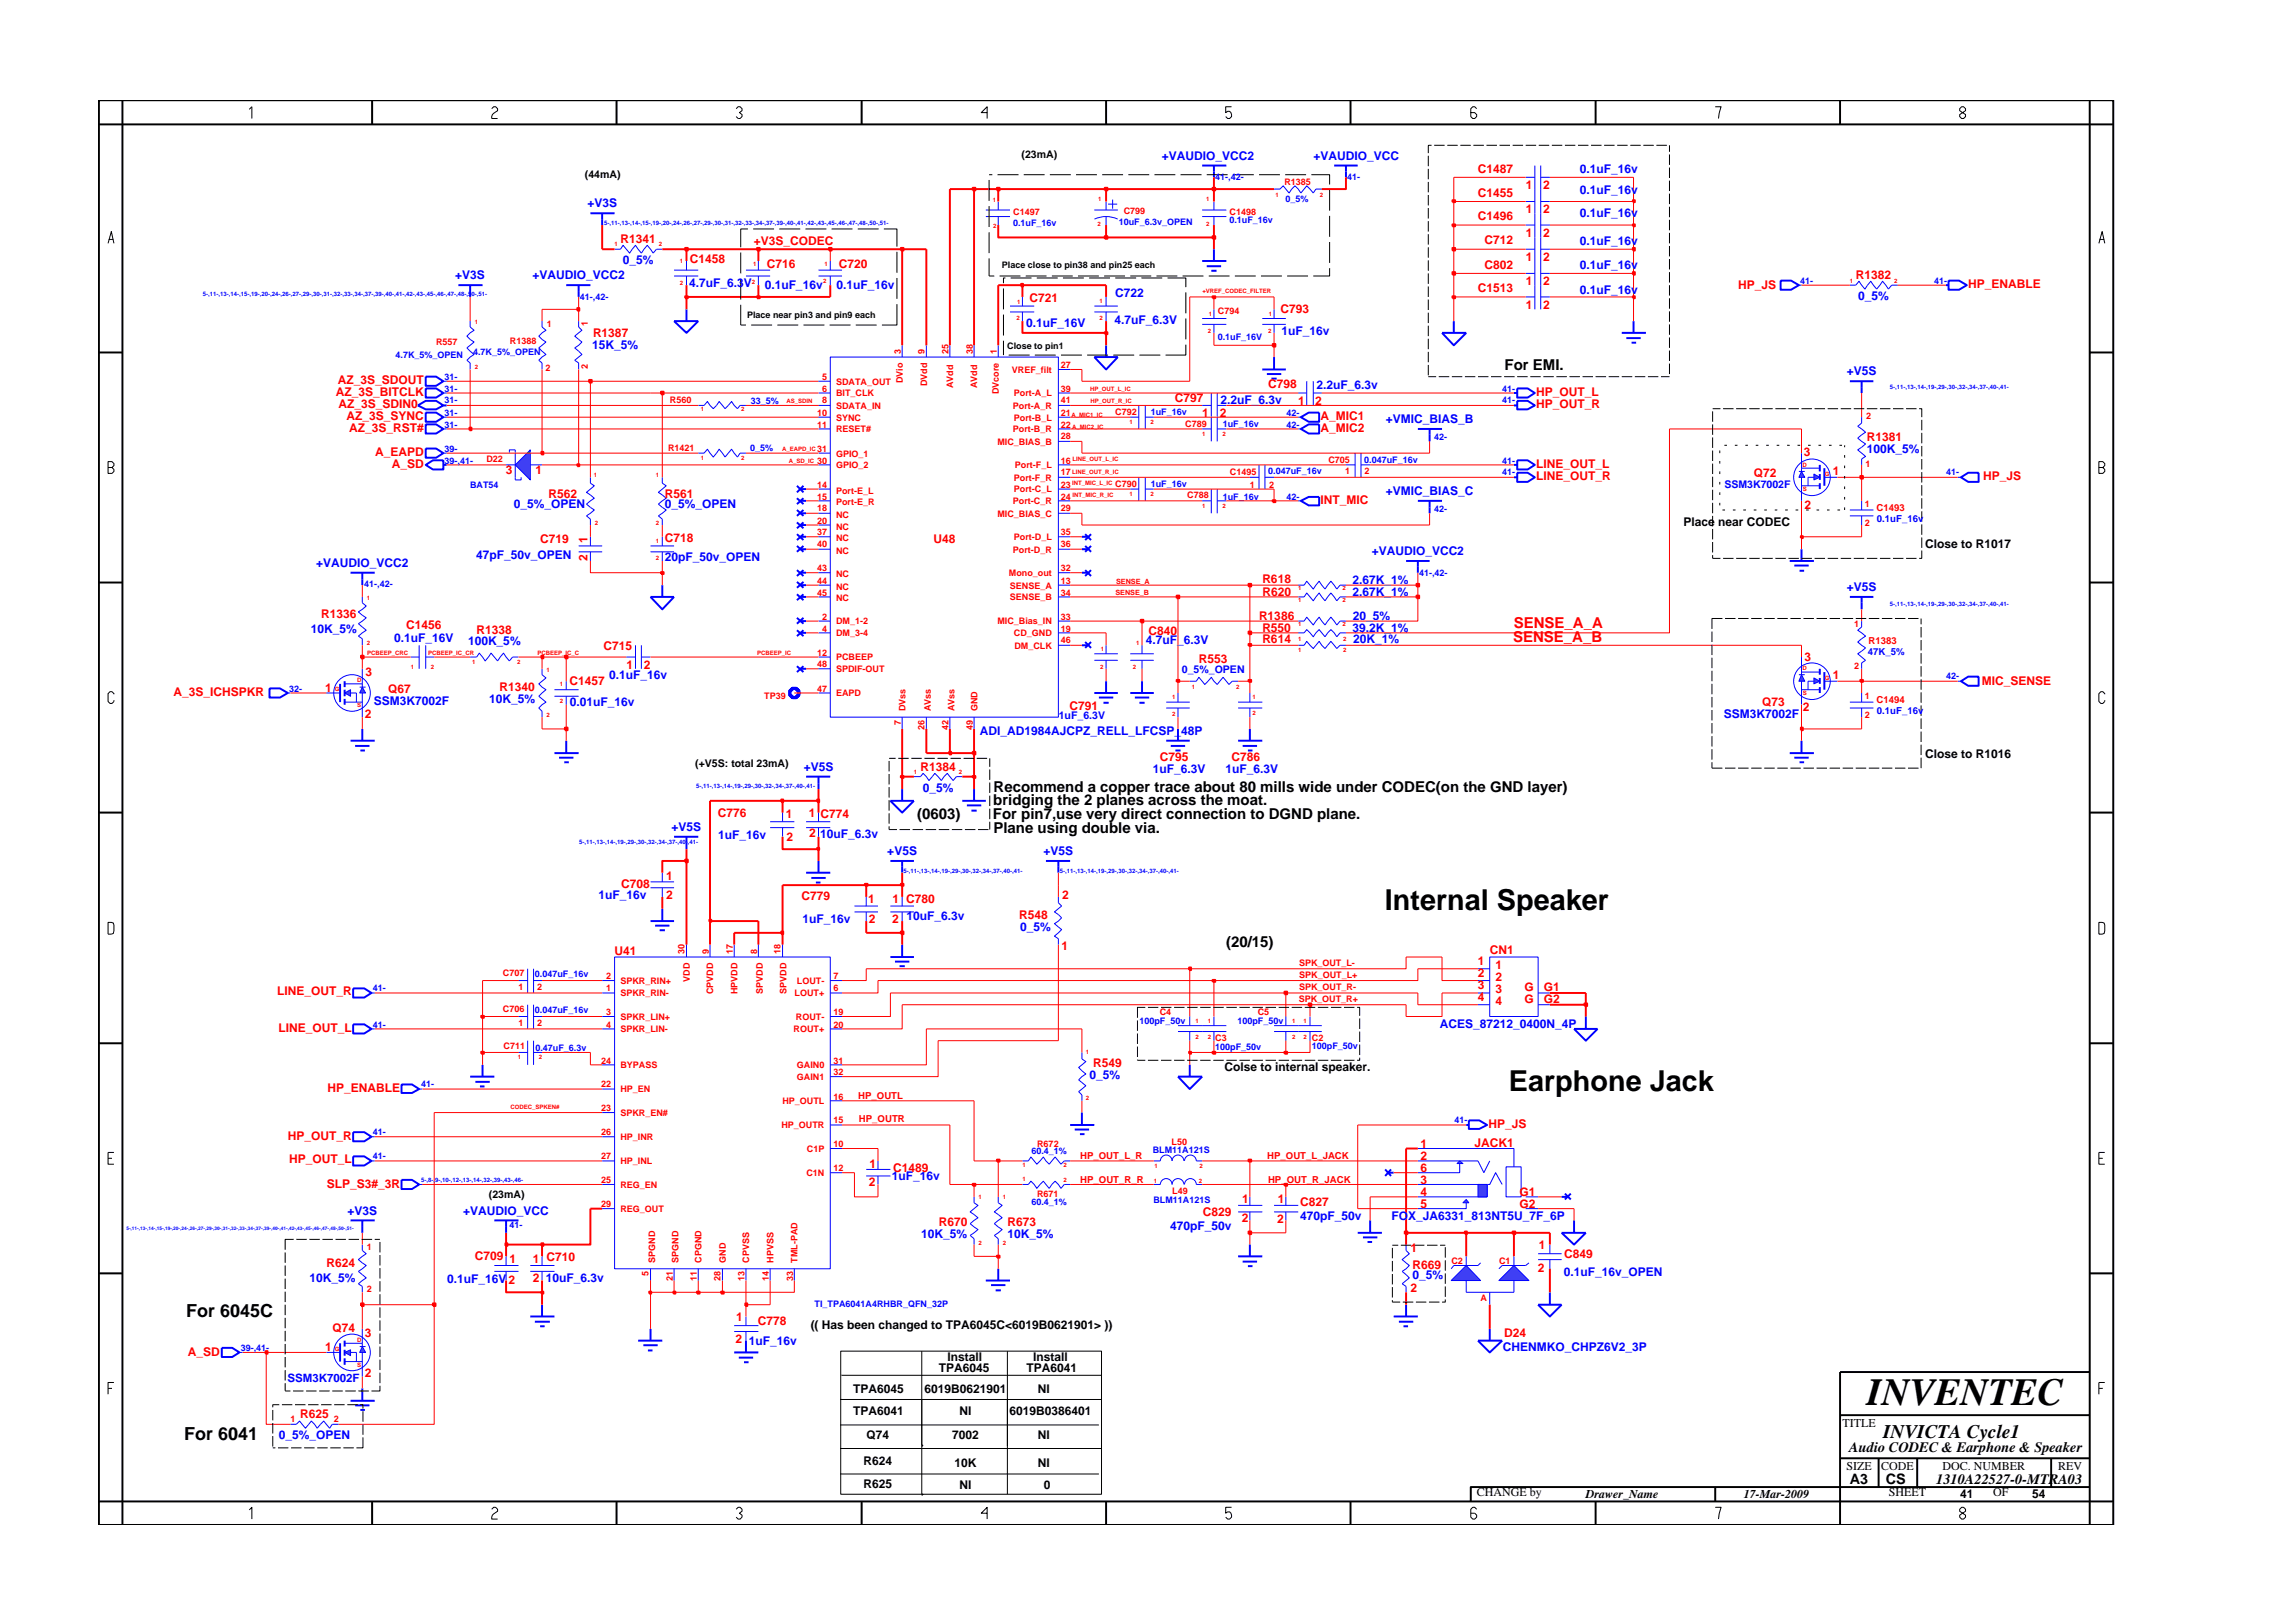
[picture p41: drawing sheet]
<svg xmlns="http://www.w3.org/2000/svg" width="297mm" height="210mm" viewBox="0 0 297 210" stroke-linecap="round" stroke-linejoin="round" font-family="sans-serif">
<defs><g id="words">
<text font-size="5" x="241.8" y="182">INVENTEC</text>
<g font-size="3.7">
<text x="179.4" y="117.8">Internal Speaker</text>
<text x="195.5" y="141.3">Earphone Jack</text>
</g>
<text font-size="2.5" x="244" y="186.3">INVICTA Cycle1</text>
<g font-size="2.3">
<text x="24.1" y="170.7">For 6045C</text>
<text x="23.9" y="186.5">For 6041</text>
</g>
<g font-size="1.9">
<text x="194.9" y="48">For EMI.</text>
<text x="118.8" y="106.2">(0603)</text>
<text x="128.6" y="106.1">For pin7,use very direct connection to DGND plane.</text>
<text x="128.7" y="104.3">bridging the 2 planes across the moat.</text>
<text x="128.7" y="107.9">Plane using double via.</text>
<text x="128.7" y="102.6">Recommend a copper trace about 80 mills wide under CODEC(on the GND layer)</text>
<text x="158.8" y="122.7">(20/15)</text>
<text x="239.6" y="188.2">Audio CODEC &amp; Earphone &amp; Speaker</text>
<text x="239.6" y="192.2">A3</text>
<text x="244.3" y="192.3">CS</text>
<text x="250.8" y="192.2">1310A22527-0-MTRA03</text>
</g>
<g font-size="1.9" fill="#f00">
<text x="196" y="83.2">SENSE_A_B</text>
<text x="196.1" y="81.4">SENSE_A_A</text>
</g>
<g font-size="1.6" fill="#00f">
<text x="150.5" y="20.8">+VAUDIO_VCC2</text>
<text x="170.2" y="20.8">+VAUDIO_VCC</text>
<text x="204.6" y="22.4">0.1uF_16v</text>
<text x="76.1" y="26.9">+V3S</text>
<text x="204.6" y="28.1">0.1uF_16v</text>
<text x="204.6" y="25.2">0.1uF_16v</text>
<text x="80.7" y="34.2">0_5%</text>
<text x="204.6" y="31.8">0.1uF_16v</text>
<text x="204.6" y="34.9">0.1uF_16v</text>
<text x="59" y="36.2">+V3S</text>
<text x="69" y="36.2">+VAUDIO_VCC2</text>
<text x="89.3" y="37.2">4.7uF_6.3V</text>
<text x="99.1" y="37.4">0.1uF_16v</text>
<text x="108.4" y="37.4">0.1uF_16v</text>
<text x="144.4" y="42">4.7uF_6.3V</text>
<text x="144.5" y="38.5">C722</text>
<text x="204.6" y="38">0.1uF_16v</text>
<text x="240.7" y="38.9">0_5%</text>
<text x="76.7" y="45.2">15K_5%</text>
<text x="132.9" y="42.3">0.1uF_16V</text>
<text x="166" y="43.4">1uF_16v</text>
<text x="158.1" y="52.4">2.2uF_6.3v</text>
<text x="170.6" y="50.4">2.2uF_6.3v</text>
<text x="239.2" y="48.6">+V5S</text>
<text x="179.5" y="54.8">+VMIC_BIAS_B</text>
<text x="241.8" y="58.7">100K_5%</text>
<text x="66.6" y="65.8">0_5%_OPEN</text>
<text x="86.1" y="65.8">0_5%_OPEN</text>
<text x="179.5" y="64.1">+VMIC_BIAS_C</text>
<text x="177.7" y="71.9">+VAUDIO_VCC2</text>
<text x="41" y="73.4">+VAUDIO_VCC2</text>
<text x="61.7" y="72.4">47pF_50v_OPEN</text>
<text x="86.1" y="72.7">20pF_50v_OPEN</text>
<text x="175.2" y="75.6">2.67K_1%</text>
<text x="175.2" y="77.2">2.67K_1%</text>
<text x="239.2" y="76.6">+V5S</text>
<text x="40.2" y="82">10K_5%</text>
<text x="51" y="83.2">0.1uF_16V</text>
<text x="60.6" y="83.6">100K_5%</text>
<text x="148.5" y="83.5">4.7uF_6.3V</text>
<text x="175.2" y="81.8">39.2K_1%</text>
<text x="175.2" y="80.3">20_5%</text>
<text x="175.3" y="83.3">20K_1%</text>
<text x="78.9" y="88">0.1uF_16v</text>
<text x="48.4" y="91.3">SSM3K7002F</text>
<text x="63.4" y="91">10K_5%</text>
<text x="73.8" y="91.4">0.01uF_16v</text>
<text x="126.9" y="95.2">ADI_AD1984AJCPZ_RELL_LFCSP_48P</text>
<text x="223.3" y="93">SSM3K7002F</text>
<text x="104.1" y="99.9">+V5S</text>
<text x="149.4" y="100.1">1uF_6.3V</text>
<text x="158.8" y="100.1">1uF_6.3V</text>
<text x="87" y="107.6">+V5S</text>
<text x="119.5" y="102.6">0_5%</text>
<text x="93" y="108.6">1uF_16v</text>
<text x="106.3" y="108.5">10uF_6.3v</text>
<text x="114.9" y="110.8">+V5S</text>
<text x="135.2" y="110.8">+V5S</text>
<text x="77.5" y="116.4">1uF_16v</text>
<text x="103.9" y="119.6">1uF_16v</text>
<text x="117.4" y="119.2">10uF_6.3v</text>
<text x="132.2" y="120.7">0_5%</text>
<text x="186.5" y="133.1">ACES_87212_0400N_4P</text>
<text x="141.1" y="139.7">0_5%</text>
<text x="115.5" y="152.9">1uF_16v</text>
<text x="45" y="157.3">+V3S</text>
<text x="60" y="157.3">+VAUDIO_VCC</text>
<text x="119.3" y="160.4">10K_5%</text>
<text x="130.5" y="160.4">10K_5%</text>
<text x="151.6" y="159.3">470pF_50v</text>
<text x="168.4" y="158.1">470pF_50v</text>
<text x="180.3" y="158.1">FOX_JA6331_813NT5U_7F_6P</text>
<text x="40.1" y="166.1">10K_5%</text>
<text x="57.9" y="166.2">0.1uF_16V 2</text>
<text x="70.7" y="166">10uF_6.3v</text>
<text x="183" y="165.7">0_5%</text>
<text x="202.6" y="165.3">0.1uF_16v_OPEN</text>
<text x="97" y="174.2">1uF_16v</text>
<text x="194.7" y="175">CHENMKO_CHPZ6V2_3P</text>
<text x="36.1" y="186.5">0_5%_OPEN</text>
</g>
<g font-size="1.6" fill="#f00">
<text x="191.5" y="22.4">C1487</text>
<text x="191.5" y="28.5">C1496</text>
<text x="191.5" y="25.5">C1455</text>
<text x="197.6" y="27.6">1</text>
<text x="197.6" y="24.5">1</text>
<text x="199.9" y="24.5">2</text>
<text x="199.9" y="27.6">2</text>
<text x="80.4" y="31.5">R1341</text>
<text x="89.4" y="34.1">C1458</text>
<text x="97.7" y="31.8">+V3S_CODEC</text>
<text x="99.3" y="34.7">C716</text>
<text x="108.7" y="34.7">C720</text>
<text x="192.3" y="31.7">C712</text>
<text x="192.3" y="34.8">C802</text>
<text x="197.6" y="30.8">1</text>
<text x="197.6" y="33.8">1</text>
<text x="199.9" y="30.8">2</text>
<text x="199.9" y="33.8">2</text>
<text x="133.4" y="39.1">C721</text>
<text x="165.9" y="40.6">C793</text>
<text x="191.5" y="37.9">C1513</text>
<text x="197.6" y="36.9">1</text>
<text x="197.6" y="40.1">1</text>
<text x="199.9" y="36.9">2</text>
<text x="199.9" y="40.1">2</text>
<text x="225.1" y="37.4">HP_JS</text>
<text x="240.4" y="36.2">R1382</text>
<text x="255" y="37.4">HP_ENABLE</text>
<text x="76.8" y="43.7">R1387</text>
<text x="43.5" y="51.3">AZ_3S_BITCLK</text>
<text x="43.8" y="49.8">AZ_3S_SDOUT</text>
<text x="43.9" y="52.8">AZ_3S_SDIN0</text>
<text x="152.2" y="52.1">C797</text>
<text x="164.3" y="50.3">C798</text>
<text x="168.2" y="52.5">1</text>
<text x="170.4" y="52.5">2</text>
<text x="199" y="51.3">HP_OUT_L</text>
<text x="199" y="52.8">HP_OUT_R</text>
<text x="44.9" y="54.5">AZ_3S_SYNC</text>
<text x="45.2" y="56">AZ_3S_RST#</text>
<text x="48.6" y="59.1">A_EAPD</text>
<text x="155.7" y="54">1</text>
<text x="158" y="54">2</text>
<text x="171.1" y="54.5">A_MIC1</text>
<text x="171.1" y="56">A_MIC2</text>
<text x="233.7" y="59.1">3</text>
<text x="241.8" y="57.1">R1381</text>
<text x="50.7" y="60.6">A_SD</text>
<text x="65.5" y="61.4">3</text>
<text x="69.4" y="61.4">1</text>
<text x="71.1" y="64.5">R562</text>
<text x="86.1" y="64.5">R561</text>
<text x="171.1" y="65.3">INT_MIC</text>
<text x="199" y="60.6">LINE_OUT_L</text>
<text x="199" y="62.2">LINE_OUT_R</text>
<text x="227.2" y="61.8">Q72</text>
<text x="233.8" y="65.9">2</text>
<text x="237.4" y="61.6">1</text>
<text x="256.9" y="62.2">HP_JS</text>
<text x="70" y="70.4">C719</text>
<text x="76.1" y="70.4" transform="rotate(-90 76.1 70.4)">1</text>
<text x="86.1" y="70.2">C718</text>
<text x="120.9" y="70.4">U48</text>
<text x="76.1" y="72.7" transform="rotate(-90 76.1 72.7)">2</text>
<text x="163.5" y="75.5">R618</text>
<text x="163.5" y="77.2">R620</text>
<text x="41.6" y="80.1">R1336</text>
<text x="52.6" y="81.5">C1456</text>
<text x="61.7" y="82.2">R1338</text>
<text x="148.8" y="82.2">C840</text>
<text x="163.1" y="80.3">R1386</text>
<text x="163.5" y="81.8">R550</text>
<text x="163.5" y="83.3">R614</text>
<text x="42.1" y="89.6">1</text>
<text x="47.4" y="87.6">3</text>
<text x="50.3" y="89.8">Q67</text>
<text x="64.7" y="89.5">R1340</text>
<text x="73.8" y="88.7">C1457</text>
<text x="78.2" y="84.2">C715</text>
<text x="81.1" y="86.6">1</text>
<text x="83.4" y="86.6">2</text>
<text x="155.3" y="85.9">R553</text>
<text x="233.8" y="85.6">3</text>
<text x="237.4" y="88">1</text>
<text x="256.7" y="88.7">MIC_SENSE</text>
<text x="22.5" y="90.2">A_3S_ICHSPKR</text>
<text x="47.3" y="93">2</text>
<text x="138.5" y="92">C791</text>
<text x="228.3" y="91.5">Q73</text>
<text x="233.5" y="92.1">2</text>
<text x="119.2" y="99.9">R1384</text>
<text x="150.2" y="98.6">C795</text>
<text x="159.5" y="98.6">C786</text>
<text x="93" y="105.8">C776</text>
<text x="101.8" y="106">1</text>
<text x="104.8" y="105.9">1 C774</text>
<text x="86.3" y="114">1</text>
<text x="101.9" y="109">2</text>
<text x="104.8" y="108.4">2</text>
<text x="80.5" y="115">C708</text>
<text x="86.3" y="116.4">2</text>
<text x="103.8" y="116.6">C779</text>
<text x="112.5" y="117">1</text>
<text x="112.5" y="119.6">2</text>
<text x="115.6" y="119.6">2</text>
<text x="115.6" y="117">1 C780</text>
<text x="132" y="119">R548</text>
<text x="137.6" y="116.5">2</text>
<text x="79.6" y="123.7">U41</text>
<text x="137.5" y="123">1</text>
<text x="191.4" y="125.1">1</text>
<text x="193" y="123.6">CN1</text>
<text x="193.7" y="125.5">1</text>
<text x="35.9" y="129">LINE_OUT_R</text>
<text x="191.4" y="126.6">2</text>
<text x="191.4" y="128.1">3</text>
<text x="191.4" y="129.7">4</text>
<text x="193.7" y="127">2</text>
<text x="193.7" y="128.6">3</text>
<text x="193.7" y="130.2">4</text>
<text x="197.5" y="128.4">G</text>
<text x="197.5" y="130">G</text>
<text x="200" y="128.4">G1</text>
<text x="200" y="130">G2</text>
<text x="36.1" y="133.7">LINE_OUT_L</text>
<text x="42.4" y="141.4">HP_ENABLE</text>
<text x="141.6" y="138.2">R549</text>
<text x="37.3" y="147.7">HP_OUT_R</text>
<text x="184" y="148.7">1</text>
<text x="191" y="148.6">JACK1</text>
<text x="192.8" y="146.1">HP_JS</text>
<text x="37.5" y="150.7">HP_OUT_L</text>
<text x="42.3" y="153.9">SLP_S3#_3R</text>
<text x="112.5" y="153.7">2</text>
<text x="112.6" y="151.3">1</text>
<text x="115.7" y="151.8">C1489</text>
<text x="160.9" y="155.8">1</text>
<text x="165.6" y="155.8">1</text>
<text x="184" y="150.3">2</text>
<text x="184" y="153.4">3</text>
<text x="184" y="155">4</text>
<text x="184" y="151.8">6</text>
<text x="196.8" y="155">G1</text>
<text x="121.6" y="158.8">R670</text>
<text x="130.5" y="158.8">R673</text>
<text x="155.8" y="157.6">C829</text>
<text x="160.9" y="158.4">2</text>
<text x="165.5" y="158.4">2</text>
<text x="168.4" y="156.2">C827</text>
<text x="184" y="156.5">5</text>
<text x="196.8" y="156.5">G2</text>
<text x="199.3" y="161.8">1</text>
<text x="42.3" y="164.2">R624</text>
<text x="61.5" y="163.3">C709</text>
<text x="66" y="163.6">1</text>
<text x="69" y="163.6">1 C710</text>
<text x="69" y="166">2</text>
<text x="182.7" y="162.2">1</text>
<text x="182.7" y="167.4">2</text>
<text x="183" y="164.4">R669</text>
<text x="199.2" y="164.8">2</text>
<text x="202.6" y="163">C849</text>
<text x="43.1" y="172.5">Q74</text>
<text x="47.3" y="173.2">3</text>
<text x="95.4" y="171.1">1</text>
<text x="98.2" y="171.6">C778</text>
<text x="194.8" y="173.2">D24</text>
<text x="24.3" y="175.6">A_SD</text>
<text x="42.1" y="175">1</text>
<text x="47.3" y="178.4">2</text>
<text x="95.3" y="174">2</text>
<text x="38.9" y="183.8">R625</text>
</g>
<g font-size="1.6">
<text x="218.1" y="68.1">Place near CODEC</text>
<text x="249.4" y="71">Close to R1017</text>
<text x="249.4" y="98.1">Close to R1016</text>
<text x="158.6" y="138.7">Colse to internal speaker.</text>
<text x="105" y="172.1">(( Has been changed to TPA6045C&lt;6019B0621901&gt; ))</text>
<text x="121.6" y="177.7">TPA6045</text>
<text x="122.8" y="176.4">Install</text>
<text x="133" y="177.7">TPA6041</text>
<text x="133.8" y="176.4">Install</text>
<text x="110.5" y="180.4">TPA6045</text>
<text x="110.5" y="183.3">TPA6041</text>
<text x="119.8" y="180.4">6019B0621901</text>
<text x="124.3" y="183.3">NI</text>
<text x="130.8" y="183.3">6019B0386401</text>
<text x="134.5" y="180.4">NI</text>
<text x="238.7" y="184.8">TITLE</text>
<text x="111.9" y="189.8">R624</text>
<text x="112.3" y="186.5">Q74</text>
<text x="123.4" y="186.5">7002</text>
<text x="123.7" y="190">10K</text>
<text x="134.5" y="190">NI</text>
<text x="134.5" y="186.5">NI</text>
<text x="239.2" y="190.4">SIZE</text>
<text x="243.7" y="190.4">CODE</text>
<text x="251.6" y="190.4">DOC. NUMBER</text>
<text x="266.6" y="190.4">REV</text>
<text x="111.9" y="192.7">R625</text>
<text x="124.3" y="192.9">NI</text>
<text x="135.2" y="192.9">0</text>
<text x="191.3" y="193.9">CHANGE by</text>
<text x="205.4" y="194.1">Drawer_Name</text>
<text x="225.9" y="194.1">17-Mar-2009</text>
<text x="244.7" y="193.9">SHEET</text>
<text x="253.9" y="194.1">41</text>
<text x="258.2" y="193.9">OF</text>
<text x="263.3" y="194.1">54</text>
</g>
<text font-size="1.5" fill="#00f" x="37.2" y="179">SSM3K7002F</text>
<g font-size="1.4">
<text x="75.8" y="23.1">(44mA)</text>
<text x="132.3" y="20.5">(23mA)</text>
<text x="90.1" y="99.3">(+V5S: total 23mA)</text>
<text x="63.3" y="155.2">(23mA)</text>
</g>
<g font-size="1.4" fill="#00f">
<text x="223.4" y="63.2">SSM3K7002F</text>
<text x="153.1" y="87.2">0_5%_OPEN</text>
<text x="137.2" y="93.2">1uF_6.3V</text>
</g>
<g font-size="1.2" fill="#00f">
<text x="157.4" y="23.3">41-,42-</text>
<text x="174.5" y="23.3">41-</text>
<text x="131.2" y="29.3">0.1uF_16v</text>
<text x="144.9" y="29.2">10uF_6.3v_OPEN</text>
<text x="159.3" y="28.9">0.1uF_16v</text>
<text x="166.5" y="26.2">0_5%</text>
<text x="75.1" y="38.8">41-,42-</text>
<text x="233.2" y="36.8">41-</text>
<text x="250.6" y="36.8">41-</text>
<text x="51.3" y="46.3">4.7K_5%_OPEN</text>
<text x="61.3" y="46">4.7K_5%_OPEN</text>
<text x="157.8" y="44">0.1uF_16V</text>
<text x="57.6" y="50.7">31-</text>
<text x="57.6" y="52.3">31-</text>
<text x="57.6" y="53.9">31-</text>
<text x="57.6" y="49.2">31-</text>
<text x="97.3" y="52.4">33_5%</text>
<text x="149.1" y="53.8">1uF_16v</text>
<text x="166.7" y="53.9">42-</text>
<text x="194.6" y="50.7">41-</text>
<text x="194.6" y="52.3">41-</text>
<text x="57.6" y="58.5">39-</text>
<text x="57.6" y="55.4">31-</text>
<text x="97.2" y="58.4">0_5%</text>
<text x="158.4" y="55.3">1uF_16v</text>
<text x="166.7" y="55.4">42-</text>
<text x="176.7" y="60">0.047uF_16v</text>
<text x="185.8" y="57">42-</text>
<text x="57.6" y="60.1">39-,41-</text>
<text x="60.9" y="63.3">BAT54</text>
<text x="149.1" y="63.1">1uF_16v</text>
<text x="158.4" y="64.7">1uF_16v</text>
<text x="164.3" y="61.4">0.047uF_16v</text>
<text x="166.7" y="64.7">42-</text>
<text x="194.6" y="61.6">41-</text>
<text x="194.6" y="60.1">41-</text>
<text x="252.1" y="61.6">41-</text>
<text x="185.8" y="66.3">42-</text>
<text x="243.1" y="67.6">0.1uF_16v</text>
<text x="47.2" y="76.1">41-,42-</text>
<text x="183.8" y="74.6">41-,42-</text>
<text x="37.5" y="89.6">32-</text>
<text x="242" y="84.9">47K_5%</text>
<text x="252.1" y="88">42-</text>
<text x="243.1" y="92.5">0.1uF_16v</text>
<text x="48.3" y="128.4">41-</text>
<text x="69.3" y="126.5">0.047uF_16v</text>
<text x="69.3" y="131.2">0.047uF_16v</text>
<text x="48.3" y="133.1">41-</text>
<text x="69.4" y="136.2">0.47uF_6.3v</text>
<text x="147.6" y="132.6">100pF_50v</text>
<text x="157.4" y="136">100pF_50v</text>
<text x="160.3" y="132.6">100pF_50v</text>
<text x="170" y="135.9">100pF_50v</text>
<text x="54.6" y="140.8">41-</text>
<text x="48.3" y="147.1">41-</text>
<text x="133.6" y="149.5">60.4_1%</text>
<text x="149.3" y="149.4">BLM11A121S</text>
<text x="188.4" y="145.5">41-</text>
<text x="48.3" y="150.1">41-</text>
<text x="149.4" y="155.8">BLM11A121S</text>
<text x="66" y="159.1">41-</text>
<text x="133.6" y="156.2">60.4_1%</text>
<text x="105.5" y="169.3">TI_TPA6041A4RHBR_QFN_32P</text>
<text x="31.2" y="175">39-,41-</text>
</g>
<g font-size="1.2" fill="#f00">
<text x="166.4" y="24">R1385</text>
<text x="131.3" y="27.8">C1497</text>
<text x="145.6" y="27.7">C799</text>
<text x="159.3" y="27.8">C1498</text>
<text x="157.8" y="40.7">C794</text>
<text x="56.5" y="44.7">R557</text>
<text x="66" y="44.6">R1388</text>
<text x="70.8" y="42.3">1</text>
<text x="76.2" y="47.9" transform="rotate(-90 76.2 47.9)">2</text>
<text x="76.2" y="42.2" transform="rotate(-90 76.2 42.2)">1</text>
<text x="116.7" y="45.9" transform="rotate(-90 116.7 45.9)">3</text>
<text x="119.7" y="45.9" transform="rotate(-90 119.7 45.9)">9</text>
<text x="122.9" y="45.9" transform="rotate(-90 122.9 45.9)">25</text>
<text x="126" y="45.9" transform="rotate(-90 126 45.9)">38</text>
<text x="129.1" y="45.9" transform="rotate(-90 129.1 45.9)">1</text>
<text x="137.4" y="47.6">27</text>
<text x="70.7" y="48.1">2</text>
<text x="86.8" y="52.3">R560</text>
<text x="105.8" y="53.9">10</text>
<text x="106.5" y="50.7">6</text>
<text x="106.5" y="52.3">8</text>
<text x="106.5" y="49.2">5</text>
<text x="108.3" y="51.4">BIT_CLK</text>
<text x="108.3" y="53">SDATA_IN</text>
<text x="108.3" y="49.8">SDATA_OUT</text>
<text x="117" y="49.7" transform="rotate(-90 117 49.7)">DVio</text>
<text x="120.1" y="50.1" transform="rotate(-90 120.1 50.1)">DVdd</text>
<text x="123.5" y="50.3" transform="rotate(-90 123.5 50.3)">AVdd</text>
<text x="126.6" y="50.3" transform="rotate(-90 126.6 50.3)">AVdd</text>
<text x="129.4" y="51.1" transform="rotate(-90 129.4 51.1)">DVcore</text>
<text x="131.1" y="48.3">VREF_filt</text>
<text x="131.2" y="53">Port-A_R</text>
<text x="131.3" y="51.4">Port-A_L</text>
<text x="137.4" y="50.7">39</text>
<text x="137.4" y="52.3">41</text>
<text x="137.4" y="53.9">21</text>
<text x="144.5" y="53.7">C792</text>
<text x="63" y="59.8">D22</text>
<text x="86.5" y="58.4">R1421</text>
<text x="105.8" y="58.5">31</text>
<text x="105.8" y="55.4">11</text>
<text x="108.3" y="59.1">GPIO_1</text>
<text x="108.3" y="54.5">SYNC</text>
<text x="108.3" y="56">RESET#</text>
<text x="129.2" y="57.6">MIC_BIAS_B</text>
<text x="131.2" y="56">Port-B_R</text>
<text x="131.3" y="54.5">Port-B_L</text>
<text x="137.4" y="56.9">28</text>
<text x="137.4" y="55.4">22</text>
<text x="153.5" y="55.3">C789</text>
<text x="172.1" y="59.9">C705</text>
<text x="241.8" y="54.3">2</text>
<text x="105.8" y="60.1">30</text>
<text x="105.8" y="63.2">14</text>
<text x="105.8" y="64.7">15</text>
<text x="108.3" y="60.7">GPIO_2</text>
<text x="108.3" y="64">Port-E_L</text>
<text x="108.3" y="65.5">Port-E_R</text>
<text x="131.2" y="65.3">Port-C_R</text>
<text x="131.3" y="63.8">Port-C_L</text>
<text x="131.3" y="62.3">Port-F_R</text>
<text x="131.5" y="60.7">Port-F_L</text>
<text x="137.4" y="63.2">23</text>
<text x="137.4" y="64.7">24</text>
<text x="137.4" y="60.1">16</text>
<text x="137.4" y="61.6">17</text>
<text x="144.5" y="63.1">C790</text>
<text x="153.8" y="64.6">C788</text>
<text x="159.3" y="61.5">C1495</text>
<text x="161.9" y="63.2">1</text>
<text x="164.4" y="63.2">2</text>
<text x="174.3" y="61.4">1</text>
<text x="176.8" y="61.4">2</text>
<text x="241.6" y="65.7">1</text>
<text x="241.7" y="60.5">1</text>
<text x="105.8" y="69.4">37</text>
<text x="105.8" y="70.9">40</text>
<text x="105.8" y="66.2">18</text>
<text x="105.8" y="67.8">20</text>
<text x="108.3" y="70.1">NC</text>
<text x="108.3" y="71.7">NC</text>
<text x="108.3" y="67.1">NC</text>
<text x="108.3" y="68.6">NC</text>
<text x="129.2" y="66.9">MIC_BIAS_C</text>
<text x="131.2" y="71.6">Port-D_R</text>
<text x="131.3" y="70">Port-D_L</text>
<text x="137.4" y="66.2">29</text>
<text x="137.4" y="69.4">35</text>
<text x="137.4" y="70.9">36</text>
<text x="241.6" y="68.1">2</text>
<text x="243.1" y="66.2">C1493</text>
<text x="105.8" y="74">43</text>
<text x="105.8" y="75.6">44</text>
<text x="105.8" y="77.2">45</text>
<text x="108.3" y="74.8">NC</text>
<text x="108.3" y="76.4">NC</text>
<text x="108.3" y="77.9">NC</text>
<text x="130.7" y="74.6">Mono_out</text>
<text x="130.8" y="77.8">SENSE_B</text>
<text x="130.8" y="76.2">SENSE_A</text>
<text x="137.4" y="74">32</text>
<text x="137.4" y="77.2">34</text>
<text x="137.4" y="75.6">13</text>
<text x="106.5" y="80.3">2</text>
<text x="106.5" y="81.8">4</text>
<text x="108.3" y="80.9">DM_1-2</text>
<text x="108.3" y="82.4">DM_3-4</text>
<text x="129.2" y="80.9">MIC_Bias_IN</text>
<text x="131.3" y="82.4">CD_GND</text>
<text x="137.4" y="81.8">19</text>
<text x="137.4" y="83.3">46</text>
<text x="137.4" y="80.3">33</text>
<text x="240.2" y="81.2">1</text>
<text x="242.1" y="83.4">R1383</text>
<text x="105.8" y="84.9">12</text>
<text x="105.8" y="89.6">47</text>
<text x="105.8" y="86.5">48</text>
<text x="108.3" y="85.6">PCBEEP</text>
<text x="108.3" y="87.1">SPDIF-OUT</text>
<text x="131.4" y="84">DM_CLK</text>
<text x="240.2" y="86.6">2</text>
<text x="99" y="90.5">TP39</text>
<text x="108.3" y="90.2">EAPD</text>
<text x="116.7" y="93.9" transform="rotate(-90 116.7 93.9)">7</text>
<text x="117.3" y="92.1" transform="rotate(-90 117.3 92.1)">DVss</text>
<text x="119.7" y="94.5" transform="rotate(-90 119.7 94.5)">26</text>
<text x="120.6" y="92.1" transform="rotate(-90 120.6 92.1)">AVss</text>
<text x="122.9" y="94.5" transform="rotate(-90 122.9 94.5)">42</text>
<text x="123.6" y="92.1" transform="rotate(-90 123.6 92.1)">AVss</text>
<text x="126" y="94.5" transform="rotate(-90 126 94.5)">49</text>
<text x="126.6" y="92.1" transform="rotate(-90 126.6 92.1)">GND</text>
<text x="241.6" y="93">2</text>
<text x="241.6" y="90.5">1</text>
<text x="243.1" y="91">C1494</text>
<text x="88.7" y="123.6" transform="rotate(-90 88.7 123.6)">30</text>
<text x="91.8" y="123.6" transform="rotate(-90 91.8 123.6)">9</text>
<text x="94.9" y="123.6" transform="rotate(-90 94.9 123.6)">17</text>
<text x="98.1" y="123.6" transform="rotate(-90 98.1 123.6)">8</text>
<text x="101.1" y="123.6" transform="rotate(-90 101.1 123.6)">18</text>
<text x="168.3" y="125.2">SPK_OUT_L-</text>
<text x="65.1" y="126.4">C707</text>
<text x="65.1" y="131">C706</text>
<text x="67.2" y="128.3">1</text>
<text x="69.6" y="128.3">2</text>
<text x="78.5" y="131.5">3</text>
<text x="78.5" y="126.9">2</text>
<text x="78.5" y="128.4">1</text>
<text x="80.4" y="127.5">SPKR_RIN+</text>
<text x="80.4" y="129.1">SPKR_RIN-</text>
<text x="89.4" y="127.2" transform="rotate(-90 89.4 127.2)">VDD</text>
<text x="92.4" y="128.8" transform="rotate(-90 92.4 128.8)">CPVDD</text>
<text x="95.5" y="128.8" transform="rotate(-90 95.5 128.8)">HPVDD</text>
<text x="98.8" y="128.8" transform="rotate(-90 98.8 128.8)">SPVDD</text>
<text x="101.9" y="128.8" transform="rotate(-90 101.9 128.8)">SPVDD</text>
<text x="102.9" y="129.1">LOUT+</text>
<text x="103.2" y="127.5">LOUT-</text>
<text x="108" y="128.4">6</text>
<text x="108" y="126.9">7</text>
<text x="108" y="131.5">19</text>
<text x="150.2" y="131.4">C4</text>
<text x="162.9" y="131.4">C5</text>
<text x="168.2" y="129.8">SPK_OUT_R+</text>
<text x="168.3" y="128.2">SPK_OUT_R-</text>
<text x="168.3" y="126.7">SPK_OUT_L+</text>
<text x="65.2" y="135.9">C711</text>
<text x="67.2" y="133">1</text>
<text x="69.6" y="133">2</text>
<text x="77.9" y="137.8">24</text>
<text x="78.5" y="133.1">4</text>
<text x="80.4" y="132.1">SPKR_LIN+</text>
<text x="80.4" y="133.7">SPKR_LIN-</text>
<text x="102.8" y="133.7">ROUT+</text>
<text x="103.1" y="132.1">ROUT-</text>
<text x="108" y="137.8">31</text>
<text x="108" y="133.1">20</text>
<text x="157.4" y="134.8">C3</text>
<text x="170" y="134.8">C2</text>
<text x="77.9" y="140.8">22</text>
<text x="77.9" y="144">23</text>
<text x="80.4" y="138.4">BYPASS</text>
<text x="80.4" y="141.5">HP_EN</text>
<text x="101.4" y="143">HP_OUTL</text>
<text x="103.2" y="138.4">GAIN0</text>
<text x="103.2" y="139.9">GAIN1</text>
<text x="108" y="142.4">16</text>
<text x="108" y="139.3">32</text>
<text x="111.2" y="142.3">HP_OUTL</text>
<text x="77.9" y="147.1">26</text>
<text x="80.4" y="147.7">HP_INR</text>
<text x="80.4" y="144.6">SPKR_EN#</text>
<text x="101.2" y="146.2">HP_OUTR</text>
<text x="104.5" y="149.2">C1P</text>
<text x="108" y="148.6">10</text>
<text x="108" y="145.5">15</text>
<text x="111.3" y="145.4">HP_OUTR</text>
<text x="134.4" y="148.5">R672</text>
<text x="151.8" y="148.4">L50</text>
<text x="77.9" y="150.1">27</text>
<text x="77.9" y="153.3">25</text>
<text x="80.4" y="150.8">HP_INL</text>
<text x="80.4" y="153.9">REG_EN</text>
<text x="104.5" y="152.4">C1N</text>
<text x="108" y="151.8">12</text>
<text x="134.4" y="155.1">R671</text>
<text x="139.9" y="150.1">HP_OUT_L_R</text>
<text x="139.9" y="153.2">HP_OUT_R_R</text>
<text x="151.8" y="154.6">L49</text>
<text x="164.2" y="150.1">HP_OUT_L_JACK</text>
<text x="164.3" y="153.2">HP_OUT_R_JACK</text>
<text x="47.5" y="161.9">1</text>
<text x="77.9" y="156.4">29</text>
<text x="80.4" y="157">REG_OUT</text>
<text x="47.5" y="167.4">2</text>
<text x="84" y="165.4" transform="rotate(-90 84 165.4)">5</text>
<text x="84.9" y="163.6" transform="rotate(-90 84.9 163.6)">SPGND</text>
<text x="87.2" y="166" transform="rotate(-90 87.2 166)">21</text>
<text x="87.9" y="163.6" transform="rotate(-90 87.9 163.6)">SPGND</text>
<text x="90.3" y="166" transform="rotate(-90 90.3 166)">11</text>
<text x="90.9" y="163.6" transform="rotate(-90 90.9 163.6)">CPGND</text>
<text x="93.3" y="166" transform="rotate(-90 93.3 166)">28</text>
<text x="94" y="163.6" transform="rotate(-90 94 163.6)">GND</text>
<text x="96.5" y="166" transform="rotate(-90 96.5 166)">13</text>
<text x="97.1" y="163.6" transform="rotate(-90 97.1 163.6)">CPVSS</text>
<text x="99.6" y="166" transform="rotate(-90 99.6 166)">14</text>
<text x="100.2" y="163.6" transform="rotate(-90 100.2 163.6)">HPVSS</text>
<text x="102.7" y="166" transform="rotate(-90 102.7 166)">33</text>
<text x="103.3" y="163.6" transform="rotate(-90 103.3 163.6)">TML-PAD</text>
<text x="188" y="163.8">C2</text>
<text x="194.2" y="163.8">C1</text>
<text x="191.8" y="168.6">A</text>
<text x="37.6" y="184.2">1</text>
<text x="43.2" y="184.2">2</text>
</g>
<g font-size="1.2">
<text x="129.8" y="34.8">Place close to pin38 and pin25 each</text>
<text x="96.8" y="41.2">Place near pin3 and pin9 each</text>
<text x="130.5" y="45.2">Close to pin1</text>
</g>
<g font-size=".9" fill="#f00">
<text x="144.5" y="77.1">SENSE_B</text>
<text x="144.6" y="75.6">SENSE_A</text>
</g>
<g font-size=".8" fill="#00f">
<text x="78.3" y="29.2">5-,11-,13-,14-,15-,19-,20-,24-,26-,27-,29-,30-,31-,32-,33-,34-,37-,39-,40-,41-,42-,43-,45-,46-,47-,48-,50-,51-</text>
<text x="26.3" y="38.4">5-,11-,13-,14-,15-,19-,20-,24-,26-,27-,29-,30-,31-,32-,33-,34-,37-,39-,40-,41-,42-,43-,45-,46-,47-,48-,50-,51-</text>
<text x="244.8" y="50.4">5-,11-,13-,14-,19-,29-,30-,32-,34-,37-,40-,41-</text>
<text x="244.8" y="78.5">5-,11-,13-,14-,19-,29-,30-,32-,34-,37-,40-,41-</text>
<text x="90.2" y="102.1">5-,11-,13-,14-,19-,29-,30-,32-,34-,37-,40-,41-</text>
<text x="75" y="109.3">5-,11-,13-,14-,19-,29-,30-,32-,34-,37-,40-,41-</text>
<text x="117" y="113.1">5-,11-,13-,14-,19-,29-,30-,32-,34-,37-,40-,41-</text>
<text x="137.3" y="113.1">5-,11-,13-,14-,19-,29-,30-,32-,34-,37-,40-,41-</text>
<text x="54.6" y="153.1">5-,8-,9-,10-,12-,13-,14-,32-,39-,43-,46-</text>
</g>
<g font-size=".8" fill="#f00">
<text x="128.6" y="26.2">1</text>
<text x="128.6" y="29.5">2</text>
<text x="142.2" y="29.2">2</text>
<text x="142.3" y="26">1</text>
<text x="156.2" y="26">1</text>
<text x="156.2" y="29.2">2</text>
<text x="165.2" y="25.5">1</text>
<text x="171" y="25.5">2</text>
<text x="79.6" y="31.9">1</text>
<text x="85.4" y="31.9">2</text>
<text x="88.1" y="34.1">1</text>
<text x="97.6" y="34.4">1</text>
<text x="106.8" y="34.4">1</text>
<text x="88.1" y="36.9">2</text>
<text x="97.4" y="36.8">2</text>
<text x="106.6" y="36.7">2</text>
<text x="131.7" y="41.4">2</text>
<text x="131.8" y="39.4">1</text>
<text x="142.4" y="39.3">1</text>
<text x="142.4" y="41.4">2</text>
<text x="155.8" y="38">+VREF_CODEC_FILTER</text>
<text x="156.6" y="40.9">1</text>
<text x="164.4" y="40.9">1</text>
<text x="239.6" y="36.6">1</text>
<text x="245.4" y="36.6">2</text>
<text x="61.5" y="42">1</text>
<text x="61.5" y="47.9">2</text>
<text x="156.5" y="43.1">2</text>
<text x="164.3" y="43.1">2</text>
<text x="90.8" y="53.3">1</text>
<text x="96" y="53.3">2</text>
<text x="101.9" y="52.2">AS_SDIN</text>
<text x="141.2" y="50.6">HP_OUT_L_IC</text>
<text x="141.3" y="52.2">HP_OUT_R_IC</text>
<text x="90.8" y="59.5">1</text>
<text x="96" y="59.5">2</text>
<text x="101.3" y="58.4">A_EAPD_IC</text>
<text x="138.8" y="54">A_MIC1_IC</text>
<text x="138.9" y="55.5">A_MIC2_IC</text>
<text x="139" y="59.8">LINE_OUT_L_IC</text>
<text x="146.3" y="54.9">1</text>
<text x="149" y="54.9">2</text>
<text x="155.7" y="56.5">1</text>
<text x="158.3" y="56.5">2</text>
<text x="76.9" y="61.8">1</text>
<text x="84.9" y="61.8">1</text>
<text x="102.2" y="60">A_SD_IC</text>
<text x="138.9" y="62.8">INT_MIC_L_IC</text>
<text x="138.9" y="61.5">LINE_OUT_R_IC</text>
<text x="138.9" y="64.3">INT_MIC_R_IC</text>
<text x="146.3" y="64.3">1</text>
<text x="149" y="64.3">2</text>
<text x="155.7" y="65.8">1</text>
<text x="158.3" y="65.8">2</text>
<text x="233.5" y="60.4">D</text>
<text x="233.5" y="63.7">S</text>
<text x="236.4" y="61.6">G</text>
<text x="77.1" y="68">2</text>
<text x="84.9" y="70.4">1</text>
<text x="84.9" y="68">2</text>
<text x="47.5" y="77.8">1</text>
<text x="84.9" y="72.5">2</text>
<text x="168.2" y="76.5">1</text>
<text x="173.9" y="76.5">2</text>
<text x="47.5" y="83.6">2</text>
<text x="147.2" y="83.6">1</text>
<text x="168.2" y="78">1</text>
<text x="168.2" y="83">1</text>
<text x="168.2" y="81.1">1</text>
<text x="173.9" y="78">2</text>
<text x="173.9" y="81.1">2</text>
<text x="174" y="83">2</text>
<text x="43.4" y="89.6">G</text>
<text x="46.3" y="88.4">D</text>
<text x="47.6" y="84.8">PCBEEP_CRC</text>
<text x="53.2" y="86.6">1</text>
<text x="55.5" y="84.8">PCBEEP_IC_CR</text>
<text x="55.8" y="86.6">2</text>
<text x="61.2" y="86">1</text>
<text x="67" y="86">2</text>
<text x="69.6" y="84.8">PCBEEP_IC_C</text>
<text x="70.8" y="87.1">1</text>
<text x="72.5" y="88.8">1</text>
<text x="98.1" y="84.8">PCBEEP_IC</text>
<text x="142.5" y="86.6">2</text>
<text x="142.6" y="84.3">1</text>
<text x="146.7" y="86.6">2</text>
<text x="154.4" y="89.3">1</text>
<text x="160.1" y="89.3">2</text>
<text x="168.2" y="84.5">1</text>
<text x="174" y="84.5">2</text>
<text x="233.5" y="86.9">D</text>
<text x="236.4" y="88">G</text>
<text x="46.3" y="91.6">S</text>
<text x="70.8" y="92.9">2</text>
<text x="72.5" y="91">2</text>
<text x="151.8" y="90.5">1</text>
<text x="151.8" y="92.7">2</text>
<text x="162.2" y="90.5">1</text>
<text x="162.2" y="92.7">2</text>
<text x="233.5" y="90.1">S</text>
<text x="118.4" y="100.3">1</text>
<text x="124.2" y="100.3">2</text>
<text x="67.1" y="137.2">1</text>
<text x="69.8" y="137.2">2</text>
<text x="140.7" y="136.5">1</text>
<text x="154.9" y="132.5">1</text>
<text x="154.9" y="134.6">2</text>
<text x="156.5" y="132.5">1</text>
<text x="156.5" y="134.6">2</text>
<text x="167.4" y="132.5">1</text>
<text x="167.4" y="134.6">2</text>
<text x="168.8" y="132.5">1</text>
<text x="168.8" y="134.6">2</text>
<text x="66.1" y="143.7">CODEC_SPKEN#</text>
<text x="140.7" y="142.5">2</text>
<text x="126.8" y="155.4">1</text>
<text x="129.9" y="155.4">1</text>
<text x="132.4" y="151.2">1</text>
<text x="132.4" y="153">1</text>
<text x="137.8" y="151.2">2</text>
<text x="137.8" y="153.1">2</text>
<text x="149.5" y="153.3">1</text>
<text x="149.5" y="151.3">1</text>
<text x="155.3" y="153.3">2</text>
<text x="155.4" y="151.3">2</text>
<text x="126.8" y="161.2">2</text>
<text x="129.9" y="161.2">2</text>
<text x="46.3" y="173.9">D</text>
<text x="43.4" y="175.1">G</text>
<text x="46.3" y="177.1">S</text>
</g>
<text font-size=".6" fill="#00f" x="16.4" y="159.3">5-,11-,13-,14-,15-,19-,20-,24-,26-,27-,29-,30-,31-,32-,33-,34-,37-,39-,40-,41-,42-,43-,45-,46-,47-,48-,50-,51-</text>
</g></defs>
<path d="M66.7 58.3v3.9M65.6 60.2h1.1M68.7 60.2h1.5" fill="none" stroke="#00f" stroke-width=".13"/>
<path d="M68.7 58.3v3.9l-2-2z" fill="#3c3cc8"/>
<path d="M66.7 58.3h-.7v.4M68.7 58.3v3.9l-2-2zM67.5 61.8v.4h-.8M236.3 61.8h1.7M115.3 117.4h3.1M115.3 118.1h3.1M116.9 116.2v1.2M116.9 118.1v1.2" fill="none" stroke="#00f" stroke-width=".13"/>
<path d="M236.3 60.6v2.3M146.4 89.8h3.1M147 90.4h1.9M147.6 91h.7M147.9 88.3v1.5" fill="none" stroke="#00f" stroke-width=".25"/>
<path d="M233.4 61.1l.4 .7h-.8z" fill="#3c3cc8"/>
<path d="M233 61.1h.8M233.4 61.1l.4 .7h-.8z" fill="none" stroke="#00f" stroke-width=".13"/>
<path d="M235 61.4l.7 .4-.7 .4z" fill="#3c3cc8"/>
<g fill="none" stroke="#00f" stroke-width=".13">
<path d="M141.8 27.2h3M141.8 28.4a3.6 3.6 0 0 1 3 0M143.3 26.1v1.1M143.3 28.1v1.1M143.5 26.4h1.2M144.1 25.9v1.1M155.7 27.2h3.2M155.7 28.1h3.2M157.3 26.1v1.1M157.3 28.1v1.1M233 36.9h.4M57.4 58.7h.5"/>
<path d="M168.2 50.9h1.1M169.3 49.4v3.1M170.1 50.9h1.1M170.1 49.4v3.1M233.4 58.7v2.4M76.5 61.8v.8l.5 .3-1 .9 1 .7-1 .8 1 .8-1 .7 .5 .5v.7M233.4 60.6h2.3M233.4 61.8v3.1M233.4 62.9h2.3M235 61.8h-.8v1.1M235 61.4l.7 .4-.7 .4zM42.3 89.8h1.8"/>
<path d="M81.1 85.1h1.2M82.3 83.6v3M83.1 85.1h1.2M83.1 83.6v3M168.2 82h.7l.4-.4 .8 .9 .8-.9 .7 .9 .8-.9 .8 .9 .4-.5h.8M168.2 83.6h.7l.4-.5 .8 .9 .8-.9 .7 .9 .8-.9 .8 .9 .4-.4h.8M241.2 80.5v.7l-.5 .4 1 .8-1 .8 1 .7-1 .8 1 .8-.5 .4v.7M104.4 107.2h3.2M104.4 106.5h3.2M106 105.3v1.2M106 107.2v1.2M48.1 133.3h.4"/>
<path d="M48.1 147.3h.4M126.2 155.1v.7l.5 .4-1 .8 1 .8-1 .7 1 .8-1 .7 .5 .5v.7M149.5 150.4h.8a.76 .76 0 0 1 .8-.8 .76 .76 0 0 1 .7 .8 .76 .76 0 0 1 .8-.8 .76 .76 0 0 1 .8 .8M153.4 150.4a.76 .76 0 0 1 .8-.8 .76 .76 0 0 1 .8 .8h.7M64 163.9h3.2M64 164.7h3.2M65.6 162.8v1.1M65.6 164.7v1.2M199.2 162.4h3.1M199.2 163.2h3.1M200.8 161.2v1.2M200.8 163.2v1.2"/>
<circle cx="234.7" cy="61.8" r="2.37"/>
</g>
<g fill="none" stroke="#00f" stroke-width=".25">
<path d="M155.7 33.8h3.2M156.3 34.5h1.9M156.9 35.1h.7M157.3 32.3v1.5M230.7 36.4h1.3l1 .5-1 .6h-1.3zM252.1 36.9h.3M252.4 36.4h1.4l1 .5-1 .6h-1.4zM55.1 58.1h1.4l.9 .6-.9 .6h-1.4zM183.7 55.6h3.1M185.2 55.6v1.6M103.2 77l.9 .8M103.2 70.7l.9 .8"/>
<path d="M103.2 75.4l.9 .7M103.7 71.1h.7M103.7 75.8h.7M103.7 77.3h.7M104.1 70.7l-.9 .8M104.1 75.4l-.9 .7M104.1 77l-.9 .8M235.7 60.2v.9M235.7 61.4v.8M235.7 62.6v.8M44.1 88.6v2.4M45.7 132.7h1.5l.9 .6-.9 .6h-1.5z"/>
<path d="M203.9 133.3h3.1l-1.6 1.5zM205.4 131.7v1.6M45.7 146.7h1.5l.9 .6-.9 .6h-1.5zM138.6 145.7h3.2M139.2 146.3h1.9M139.9 146.9h.6M140.2 144.1v1.6M189.9 145.7h.4M190.3 145.1h1.3l1 .6-1 .5h-1.3z"/>
</g>
<path d="M46.9 89l.5 .8h-.8z" fill="#3c3cc8"/>
<path d="M46.6 89h.8M46.9 89l.5 .8h-.8z" fill="none" stroke="#00f" stroke-width=".13"/>
<path d="M44.6 89.8l.8-.4v.8z" fill="#3c3cc8"/>
<g fill="none" stroke="#00f" stroke-width=".13">
<path d="M44.6 88.6h2.3M44.6 89.8l.8-.4v.8zM44.6 91h2.3M45.4 89.8h.8v1.2M46.9 86.6v2.4M46.9 89.8v3.1M236.3 88.3h1.7"/>
<circle cx="45.6" cy="89.8" r="2.37"/>
</g>
<path d="M73.3 36.9h3.2M75 36.9v1.6M103.2 69.2l.9 .8M103.7 69.5h.7M104.1 69.2l-.9 .8M44.6 88.3v.7M44.6 89.4v.8M44.6 90.5v.8M236.3 87.1v2.3" fill="none" stroke="#00f" stroke-width=".25"/>
<path d="M233.4 87.4l.4 .9h-.8z" fill="#3c3cc8"/>
<path d="M233 87.4h.8M233.4 87.4l.4 .9h-.8z" fill="none" stroke="#00f" stroke-width=".13"/>
<path d="M235 87.8l.7 .5-.7 .3z" fill="#3c3cc8"/>
<g fill="none" stroke="#00f" stroke-width=".13">
<path d="M141.8 39.7h3M143.3 38.5v1.2M197.6 32.3h1.2M197.6 35.4h1.2M198.8 30.8v6.1M199.6 30.8v6.1M199.6 32.3h1.2M199.6 35.4h1.2M106 55.6h1.6M106 52.5h1.6M106 49.4h1.6M106 50.9h1.6"/>
<path d="M106 54h1.6M106 58.7h1.6M107.6 46.3h29.5v46.6h-29.5zM116.9 44.7v1.6M120 44.7v1.6M123 44.7v1.6M126.2 44.7v1.6M129.3 44.7v1.6M137.1 47.9h1.5M137.1 50.9h1.5M137.1 54h1.5M137.1 57.2h1.5"/>
<path d="M137.1 55.6h1.5M137.1 52.5h1.5M141.8 40.4h3M143.3 40.4v1.2M155.7 41.3h3.2M155.7 42h3.2M155.7 55.6h1.2M156.9 54v3.2M157.3 40.1v1.2M157.3 42v1.1M157.7 55.6h1.2M157.7 54v3.2"/>
<path d="M163.5 41.3h3.1M163.5 42h3.1M165 40.1v1.2M165 42v1.1M75 70.7h3M75 71.5h3M76.5 69.5v1.2M76.5 71.5v1.2M106 60.2h1.6M106 64.9h1.6M106 68h1.6M106 71.1h1.6"/>
<path d="M106 74.2h1.6M106 77.3h1.6M106 63.4h1.6M106 66.5h1.6M106 69.5h1.6M106 75.8h1.6M137.1 64.9h1.5M137.1 69.5h1.5M137.1 74.2h1.5M137.1 77.3h1.5M137.1 61.8h1.5M137.1 60.2h1.5"/>
<path d="M137.1 63.4h1.5M137.1 66.5h1.5M137.1 71.1h1.5M137.1 75.8h1.5M161.9 61.8h1.2M163.1 60.2v3.2M163.9 61.8h1.1M163.9 60.2v3.2M106 82h1.6M106 86.6h1.6M106 80.5h1.6M106 85.1h1.6"/>
<path d="M106 89.8h1.6M116.9 92.9v1.5M120 92.9v1.5M123 92.9v1.5M126.2 92.9v1.5M137.1 82h1.5M137.1 80.5h1.5M137.1 83.6h1.5M160.4 91h3.1M160.4 91.7h3.1M161.9 89.8v1.2M161.9 91.7v1.2"/>
<path d="M168.2 80.5h.7l.4-.5 .8 1 .8-1 .7 1 .8-1 .8 1 .4-.5h.8M233.4 87.1h2.3M233.4 85.1v2.3M233.4 88.3v3M233.4 89.4h2.3M235 88.3h-.8v1.1M235 87.8l.7 .5-.7 .3zM67.2 127h1.2M68.4 125.5v3.1M69.1 127h1.1M69.1 125.5v3.1M149.5 153.4h.8a.76 .76 0 0 1 .8-.7 .76 .76 0 0 1 .7 .7 .76 .76 0 0 1 .8-.7 .76 .76 0 0 1 .8 .7"/>
<path d="M153.4 153.4a.76 .76 0 0 1 .8-.7 .76 .76 0 0 1 .8 .7h.7M160.4 156.2h3.1M160.4 157h3.1M161.9 155.1v1.1M161.9 157v1.1M165 156.2h3.2M165 157h3.2M166.6 155.1v1.1M166.6 157v1.1M182.1 161.2v.8l.5 .4-1 .8 1 .7-1 .8 1 .9-1 .7 .5 .4v.7M196.1 162.8v1.1M196.1 165.9v1.5"/>
<path d="M198.1 163.6l-.5 .3h-3l-.4 .5"/>
<circle cx="234.7" cy="88.3" r="2.37"/>
</g>
<g fill="none" stroke="#00f" stroke-width=".25">
<path d="M54.1 52.5l1-.6h1.4l.9 .6-.9 .5h-1.4zM57.4 52.5h.5M141.8 46.3h3l-1.5 1.6zM143.3 44.7v1.6M163.5 47.9h3.1M164.1 48.5h1.9M164.7 49.1h.7M165 46.3v1.6M55.1 60.2l1-.6h1.3v1.2h-1.3zM57.4 60.2h.5M103.2 66.1l.9 .7M103.7 66.5h.7"/>
<path d="M104.1 66.1l-.9 .7M140.2 69.5h.7M140.6 69.2l.7 .8M141.3 69.2l-.7 .8M196.1 61.8h.4M196.5 61.2h1.4l.9 .6-.9 .6h-1.4zM45.4 96h3.1M46 96.6h1.9M46.7 97.2h.6M46.9 94.4v1.6M103.2 80l.9 .8M103.7 80.5h.7"/>
<path d="M104.1 80l-.9 .8M235.7 86.6v.8M235.7 87.8v.8M235.7 89v.8M87.3 108.4h3.2M88.9 108.4v1.6M95.1 175.2h3.1M95.7 175.9h1.9M96.4 176.5h.6M96.6 173.7v1.5"/>
</g>
<path d="M194.2 165.9l1.9-2 2 2z" fill="#3c3cc8"/>
<path d="M189.9 162.8v1.1M189.9 165.9v1.5M191.8 163.6l-.3 .3h-3.2l-.3 .5M194.2 165.9l1.9-2 2 2z" fill="none" stroke="#00f" stroke-width=".13"/>
<path d="M188 165.9l1.9-2 1.9 2z" fill="#3c3cc8"/>
<g fill="none" stroke="#00f" stroke-width=".13">
<path d="M96.6 35.8h3.2M96.6 35h3.2M98.2 33.8v1.2M98.2 35.8v1.1M106 35h3.1M106 35.8h3.1M107.6 33.8v1.2M107.6 35.8v1.1M130.8 39.7h3.2M132.4 38.5v1.2M165 24.5h.8l.4-.4 .8 .9 .8-.9 .7 .9 .8-.9 .8 .9 .4-.5h.7M197.6 23h1.2"/>
<path d="M198.8 21.4v3.1M199.6 23h1.2M199.6 21.4v3.1M239.6 36.9h.8l.4-.5 .8 1.1 .7-1.1 .8 1.1 .8-1.1 .7 1.1 .5-.6h.7M60.9 41.6v.8l.5 .4-.9 .7 .9 .8-.9 .8 .9 .8-.9 .8 .4 .3v.9M75 41.6v.8l.4 .4-.9 .7 .9 .8-.9 .8 .9 .8-.9 .8 .5 .3v.9M90.5 58.7h.7l.4-.5 .8 1 .8-1 .7 1 .9-1 .7 1 .4-.5h.7M130.8 40.4h3.2M132.4 40.4v1.2M168.2 54h.3M175.5 58.7v3.1M176.3 58.7v3.1"/>
<path d="M241.2 54v.8l-.5 .4 1 .8-1 .8 1 .7-1 .8 1 .8-.5 .4v.7M46.9 77.3v.8l.5 .4-1 .8 1 .7-1 .8 1 .8-1 .8 .5 .3v.9M155.7 64.9h1.2M156.9 63.4v3.1M157.7 64.9h1.2M157.7 63.4v3.1M168.2 64.9h.3M168.2 77.3h.7l.4-.5 .8 1 .8-1 .7 1 .8-1 .8 1 .4-.5h.8M168.2 75.8h.7l.4-.5 .8 1 .8-1 .7 1 .8-1 .8 1 .4-.5h.8M174.4 60.2h1.1M176.3 60.2h1.2M37.3 89.8h.3"/>
<path d="M53.2 85.1h1.1M54.3 83.6v3M55.1 85.1h1.1M55.1 83.6v3M60.9 85.1h.9l.3-.5 .8 1 .7-1 .9 1 .7-1 .8 1 .4-.5h.8M71.8 89.4h3.2M71.8 90.2h3.2M73.3 88.3v1.1M73.3 90.2v1.1M146.4 84.7h3.1M146.4 85.5h3.1M147.9 83.6v1.1"/>
<path d="M147.9 85.5v1.1M154.1 88.3h.9l.3-.6 .8 1 .8-1 .8 1 .7-1 .8 1 .4-.4h.8M253.6 88.3h.4M84.3 114.2h3M84.3 115h3M85.8 113.1v1.1M85.8 115v1.2M48.1 128.6h.4M67.2 136.3h1.2M68.4 134.8v3.2M69.1 136.3h1.1M69.1 134.8v3.2"/>
<path d="M78 133.3h1.6M78 131.7h1.6M78 138h1.6M78 127h1.6M78 128.6h1.6M79.6 124h28v40.4h-28zM88.9 122.4v1.6M92 122.4v1.6M95.1 122.4v1.6M98.2 122.4v1.6M101.4 122.4v1.6M107.6 128.6h1.5"/>
<path d="M107.6 127h1.5M107.6 133.3h1.5M107.6 138h1.5M107.6 131.7h1.5M107.6 139.5h1.5M140.2 136.3v.9l.5 .3-1 .8 1 .8-1 .8 1 .8-1 .7 .5 .4v.8M152.6 132.9h6.3M152.6 133.6h6.3M154.1 131.7v1.2M154.1 133.6v1.2M157.3 131.7v1.2M157.3 133.6v1.2"/>
<path d="M165 132.9h6.2M165 133.6h6.2M166.6 131.7v1.2M166.6 133.6v1.2M169.7 131.7v1.2M169.7 133.6v1.2M191.5 130.2h1.5M191.5 128.6h1.5M191.5 127h1.5M191.5 125.5h1.5M193 124h6.2v7.7h-6.2zM199.2 128.6h1.6"/>
<path d="M199.2 130.2h1.6M48.1 150.4h.4M78 153.4h1.6M78 156.6h1.6M78 150.4h1.6M78 144.1h1.6M78 141.1h1.6M78 147.3h1.6M107.6 148.8h1.5M107.6 151.9h1.5M107.6 142.6h1.5M107.6 145.7h1.5"/>
<path d="M112.2 151.5h3.1M112.2 152.3h3.1M113.7 150.4v1.1M113.7 152.3v1.1M129.3 155.1v.7l.5 .4-1 .8 1 .8-1 .7 1 .8-1 .7 .5 .5v.7M132.4 150.4h.8l.3-.5 .8 .9 .9-.9 .7 .9 .8-.9 .7 .9 .5-.4h.7M31 175.2h.4M42.3 175.2h1.8M68.7 163.9h3.1M68.7 164.7h3.1M70.2 162.8v1.1M70.2 164.7v1.2"/>
<path d="M84.3 164.4v1.5M87.3 164.4v1.5M90.5 164.4v1.5M93.6 164.4v1.5M95.1 171.7h3.1M95.1 172.5h3.1M96.6 164.4v1.5M96.6 170.5v1.2M96.6 172.5v1.2M99.8 164.4v1.5M102.9 164.4v1.5M188 165.9l1.9-2 1.9 2z"/>
<path d="M189.9 167.4h6.2M193 167.4v1.6"/>
</g>
<g fill="none" stroke="#00f" stroke-width=".25">
<path d="M59.4 36.9h3.1M60.9 36.9v1.6M168.5 54l1-.5h1.4v1.1h-1.4zM186.8 43.1h3.1l-1.6 1.6zM188.3 41.6v1.5M196.1 50.9h.4M196.1 52.5h.4M196.5 50.3h1.4l.9 .6-.9 .6h-1.4zM196.5 51.9h1.4l.9 .6-.9 .5h-1.4zM196.5 59.6h1.4l.9 .6-.9 .6h-1.4zM239.6 49.4h3.1M241.2 49.4v1.5"/>
<path d="M103.2 64.5l.9 .8M103.2 62.9l.9 .9M103.7 64.9h.7M103.7 63.4h.7M104.1 64.5l-.9 .8M104.1 62.9l-.9 .9M140.2 74.2h.7M140.2 71.1h.7M140.6 73.9l.7 .7M140.6 70.7l.7 .8M141.3 73.9l-.7 .7M141.3 70.7l-.7 .8"/>
<path d="M168.5 64.9l1-.5h1.4v1.1h-1.4zM183.7 64.9h3.1M185.2 64.9v1.6M196.1 60.2h.4M231.8 72.7h3.2M232.4 73.3h1.9M233.1 73.9h.6M233.4 71.1v1.6M239.6 77.3h3.1M241.2 77.3v1.6M34.9 89.2h1.4l1 .6-1 .6h-1.4zM141.8 89.8h3"/>
<path d="M142.4 90.4h1.8M142.9 91h.7M143.3 88.3v1.5M231.8 97.6h3.2M232.4 98.2h1.9M233.1 98.7h.6M233.4 96v1.6M254 88.3l1-.6h1.3v1.1h-1.3zM104.4 100.6h3.2M106 100.6v1.6M115.3 103.7h3.1l-1.5 1.6zM116.9 102.2v1.5"/>
<path d="M135.5 111.5h3.1M137.1 111.5v1.6M45.7 128h1.5l.9 .6-.9 .6h-1.5zM60.9 139.5h3.1M62.5 138v1.5M115.3 124h3.1M115.9 124.6h1.9M116.5 125.2h.7M116.9 122.4v1.6M45.7 149.8h1.5l.9 .6-.9 .6h-1.5zM61.6 140.2h1.8M62.2 140.7h.6"/>
<path d="M64 158.1h3.2M65.6 158.1v1.6M175.9 159.7h3.1M177.5 158.1v1.6M179.4 151.5l.8 .8M179.8 151.9h.7M180.2 151.5l-.8 .8M28.7 174.6h1.4l.9 .6-.9 .6h-1.4zM44.1 174v2.4M46.9 179.9v1.6M68.7 170.5h3.1M69.3 171.2h1.9"/>
<path d="M70 171.8h.6M70.2 169v1.5M82.7 173.7h3.1M83.3 174.3h1.9M83.9 174.9h.6M84.3 172.2v1.5M160.4 162.8h3.1M161 163.4h1.8M161.7 164h.5M161.9 161.2v1.6M176.6 160.3h1.8M177.2 160.9h.5"/>
<path d="M191.5 173.7h3.1l-1.6 1.5zM193 172.2v1.5M199.2 169h3.1l-1.5 1.5zM200.8 167.4v1.6M45.4 181.5h3.1M46 182.1h1.9M46.7 182.7h.6"/>
</g>
<path d="M102.5 89.4l.1-.2h.6l.3 .3v.5l-.3 .4h-.6l-.3-.4v-.5z" fill="none" stroke="#00f" stroke-width=".42"/>
<path d="M46.9 174.4l.5 .8h-.8z" fill="#3c3cc8"/>
<path d="M46.6 174.4h.8M46.9 174.4l.5 .8h-.8z" fill="none" stroke="#00f" stroke-width=".13"/>
<path d="M44.6 175.2l.8-.3v.7z" fill="#3c3cc8"/>
<g fill="none" stroke="#00f" stroke-width=".13">
<path d="M57.4 49.4h.5M146.4 54h1.1M147.5 52.5v3.1M148.4 54h1.1M148.4 52.5v3.1M84.3 70.7h3M84.3 71.5h3M85.8 61.8v.8l.5 .3-1 .9 1 .7-1 .8 1 .8-1 .7 .5 .5v.7M85.8 69.5v1.2M85.8 71.5v1.2M151.1 91h3M151.1 91.7h3"/>
<path d="M152.6 89.8v1.2M152.6 91.7v1.2M67.2 131.7h1.2M68.4 130.2v3.1M69.1 131.7h1.1M69.1 130.2v3.1M54.3 141.1h.4M54.3 153.4h.4M132.4 153.4h.8l.3-.4 .8 1 .9-1 .7 1 .8-1 .7 1 .5-.6h.7M183.7 150.4h7.8l.7 1.5 .8-1.5M183.7 153.4h9.3l.7-1.5 .9 1.5M195.1 151.2h1.9v3.9h-1.9z"/>
<path d="M44.6 174h2.3M44.6 175.2l.8-.3v.7zM44.6 176.4h2.3M45.4 175.2h.8v1.2M46.9 172.2v2.2M46.9 175.2v3.1"/>
<circle cx="45.6" cy="175.2" r="2.37"/>
</g>
<g fill="none" stroke="#00f" stroke-width=".25">
<path d="M55.1 48.8h1.4l.9 .6-.9 .6h-1.4zM87.3 41.6h3.2l-1.6 1.5zM88.9 40.1v1.5M103.2 73.9l.9 .7M103.7 74.2h.7M104.1 73.9l-.9 .7M115.3 111.5h3.1M116.9 111.5v1.6M52 140.5h1.4l.9 .6-.9 .5h-1.4zM52 152.9h1.4l.9 .5-.9 .6h-1.4zM44.6 173.7v.7M44.6 174.9v.7"/>
<path d="M44.6 176v.8"/>
</g>
<path d="M188.8 150.7l.3-.3 .4 .3z" fill="#3c3cc8"/>
<path d="M183.7 148.8h12.4v2.4M183.7 155.1h8.9M188.8 150.7l.3-.3 .4 .3zM189.1 150.7v1.2h-5.4" fill="none" stroke="#00f" stroke-width=".13"/>
<path d="M191.5 153.4h1.1v1.7h-1.1z" fill="#3c3cc8"/>
<path d="M191.5 153.4h1.1v1.7h-1.1z" fill="none" stroke="#00f" stroke-width=".13"/>
<path d="M189.5 155.8l.4-.4 .4 .4z" fill="#3c3cc8"/>
<g fill="none" stroke="#00f" stroke-width=".13">
<path d="M79.6 32.3h.8l.3-.5 .9 1 .7-1 .8 1 .7-1 .8 1 .4-.5h.8M87.3 35.8h3.2M87.3 35h3.2M88.9 33.8v1.2M88.9 35.8v1.1M127.7 28.1h3.1M127.7 27.2h3.1M129.3 26.1v1.1M129.3 28.1v1.1M197.6 29.2h1.2M197.6 26.1h1.2M197.6 38.5h1.2"/>
<path d="M198.8 24.5v6.3M198.8 36.9v3.2M199.6 24.5v6.3M199.6 26.1h1.2M199.6 29.2h1.2M199.6 38.5h1.2M199.6 36.9v3.2M57.4 55.6h.5M57.4 50.9h.5M57.4 54h.5M70.2 41.6v.8l.5 .4-.9 .7 .9 .8-.9 .8 .9 .8-.9 .8 .4 .3v.9M90.5 52.5h.7l.4-.5 .8 .9 .8-.9 .7 .9 .9-.9 .7 .9 .4-.4h.7"/>
<path d="M155.7 52.5h1.2M156.9 50.9v3.1M157.7 52.5h1.2M157.7 50.9v3.1M168.2 55.6h.3M146.4 63.4h1.1M147.5 61.8v3.1M148.4 63.4h1.1M148.4 61.8v3.1M239.6 66.1h3.1M239.6 66.8h3.1M241.2 64.9v1.2"/>
<path d="M241.2 66.8v1.2M253.6 61.8h.4M70.2 86.6v.8l.5 .4-.9 .8 .9 .8-.9 .8 .9 .8-.9 .7 .4 .4v.8M141.8 84.7h3M141.8 85.5h3M143.3 83.6v1.1M143.3 85.5v1.1M239.6 91h3.1M239.6 91.7h3.1M241.2 89.8v1.2M241.2 91.7v1.2M99.8 107.2h3.1"/>
<path d="M99.8 106.5h3.1M101.4 105.3v1.2M101.4 107.2v1.2M110.7 117.4h3M110.7 118.1h3M112.2 116.2v1.2M112.2 118.1v1.2M118.4 100.6h.8l.4-.4 .7 .9 .8-.9 .8 .9 .8-.9 .8 .9 .4-.5h.8M137.1 116.2v.8l.4 .4-.9 .7 .9 .8-.9 .8 .9 .7-.9 .9 .5 .3v.8M189.5 155.8l.4-.4 .4 .4zM189.9 155.8v.8h-6.2M197.6 156.6h1.6"/>
<path d="M197.6 155.1h1.6M46.9 161.2v.8l.5 .4-1 .8 1 .7-1 .8 1 .9-1 .7 .5 .4v.7M37.6 184.5h.8l.4-.4 .8 .9 .7-.9 .8 .9 .8-.9 .8 .9 .3-.5h.9"/>
</g>
<g fill="none" stroke="#00f" stroke-width=".25">
<path d="M76.5 27.6h3.1M78 27.6v1.6M155.7 21.4h3.2M157.3 21.4v1.6M172.8 21.4h3.1M174.4 21.4v1.6M55.1 50.3h1.4l.9 .6-.9 .6h-1.4zM55.1 55h1.4l.9 .6-.9 .6h-1.4zM55.1 53.5h1.4l.9 .5-.9 .6h-1.4zM168.5 55.6l1-.6h1.4v1.2h-1.4zM210.1 43.1h3.1M210.7 43.8h1.8"/>
<path d="M211.4 44.4h.5M211.6 41.6v1.5M45.4 74.2h3.1M46.9 74.2v1.6M84.3 77.3h3l-1.5 1.6zM85.8 75.8v1.5M103.2 67.7l.9 .7M103.7 68h.7M104.1 67.7l-.9 .7M182.1 72.7h3.1M183.7 72.7v1.5M254 61.8l1-.6h1.3v1.2h-1.3z"/>
<path d="M71.8 97.6h3.2M72.4 98.2h1.9M73.1 98.7h.6M73.3 96v1.6M103.2 81.6l.9 .8M103.2 86.3l.9 .8M103.7 82h.7M103.7 86.6h.7M104.1 81.6l-.9 .8M104.1 86.3l-.9 .8M140.2 83.6h.7M140.6 83.2l.7 .7"/>
<path d="M141.3 83.2l-.7 .7M151.1 96h3M151.7 96.6h1.8M152.3 97.2h.6M152.6 94.4v1.6M160.4 96h3.1M161 96.6h1.8M161.7 97.2h.5M161.9 94.4v1.6M84.3 119.3h3M84.9 119.9h1.8M85.8 117.7v1.6"/>
<path d="M104.4 113.1h3.2M105.1 113.7h1.9M105.7 114.3h.6M106 111.5v1.6M124.7 103.7h3M125.3 104.3h1.8M125.8 105h.7M126.2 102.2v1.5M85.5 120.5h.6M152.6 139.5h3.1l-1.6 1.6zM154.1 138v1.5M45.4 158.1h3.1"/>
<path d="M46.9 158.1v1.6M202.3 155.1h.8M202.3 159.7h3.1l-1.5 1.5zM202.7 154.6l.8 .8M203.5 154.6l-.8 .8M203.9 158.1v1.6M127.7 165.9h3.1M128.4 166.5h1.8M129 167.2h.7M129.3 164.4v1.5M180.5 170.5h3.2M181.2 171.2h1.9"/>
<path d="M181.8 171.8h.6M182.1 169v1.5"/>
</g>
<path d="M31.4 175.2h3.1v9.3h3.1M46.9 178.3v1.6M56.2 169v15.5h-12.3" fill="none" stroke="#f00" stroke-width=".13"/>
<path d="M34.4 175h.3v.4h-.3z" fill="#8e2323"/>
<path d="M34.4 175h.3v.4h-.3zM193 169v3.2" fill="none" stroke="#f00" stroke-width=".25"/>
<path d="M34.5 175.2h7.8M46.9 169v3.2M84.3 167.4v4.8M96.6 169v1.5" fill="none" stroke="#f00" stroke-width=".13"/>
<path d="M46.8 168.9h.3v.3h-.3z" fill="#8e2323"/>
<path d="M46.8 168.9h.3v.3h-.3z" fill="none" stroke="#f00" stroke-width=".25"/>
<path d="M46.9 167.4v1.6h9.3" fill="none" stroke="#f00" stroke-width=".13"/>
<path d="M56.1 168.9h.3v.3h-.3z" fill="#8e2323"/>
<path d="M56.1 168.9h.3v.3h-.3zM70.2 167.4v1.6" fill="none" stroke="#f00" stroke-width=".25"/>
<path d="M56.2 144.1v24.9" fill="none" stroke="#f00" stroke-width=".13"/>
<path d="M96.5 168.9h.3v.3h-.3z" fill="#8e2323"/>
<path d="M65.6 165.9v1.5h4.6M96.5 168.9h.3v.3h-.3zM182.1 167.4v1.6" fill="none" stroke="#f00" stroke-width=".25"/>
<path d="M96.6 165.9v3.1h3.2v-3.1" fill="none" stroke="#f00" stroke-width=".13"/>
<path d="M70.1 167.3h.3v.3h-.3z" fill="#8e2323"/>
<path d="M70.1 167.3h.3v.3h-.3zM70.2 165.9v1.5" fill="none" stroke="#f00" stroke-width=".25"/>
<path d="M84.1 167.3h.3v.3h-.3z" fill="#8e2323"/>
<path d="M84.1 167.3h.3v.3h-.3z" fill="none" stroke="#f00" stroke-width=".25"/>
<path d="M84.3 165.9v1.5h3" fill="none" stroke="#f00" stroke-width=".13"/>
<path d="M87.2 167.3h.3v.3h-.3z" fill="#8e2323"/>
<path d="M87.2 167.3h.3v.3h-.3z" fill="none" stroke="#f00" stroke-width=".25"/>
<path d="M87.3 165.9v1.5h3.2" fill="none" stroke="#f00" stroke-width=".13"/>
<path d="M90.3 167.3h.3v.3h-.3z" fill="#8e2323"/>
<path d="M90.3 167.3h.3v.3h-.3z" fill="none" stroke="#f00" stroke-width=".25"/>
<path d="M90.5 165.9v1.5h3.1" fill="none" stroke="#f00" stroke-width=".13"/>
<path d="M93.4 167.3h.4v.3h-.4z" fill="#8e2323"/>
<path d="M65.6 161.2v1.6M70.2 161.2v1.6M93.4 167.3h.4v.3h-.4zM200.8 164.4v3" fill="none" stroke="#f00" stroke-width=".25"/>
<path d="M93.6 165.9v1.5h9.3v-1.5M126.2 161.2v1.6h3.1v1.6" fill="none" stroke="#f00" stroke-width=".13"/>
<path d="M129.1 162.7h.4v.2h-.4z" fill="#8e2323"/>
<path d="M189.9 159.7v3.1M196.1 159.7v3.1M129.1 162.7h.4v.2h-.4z" fill="none" stroke="#f00" stroke-width=".25"/>
<path d="M46.9 159.7v1.5M129.3 161.2v1.6" fill="none" stroke="#f00" stroke-width=".13"/>
<path d="M65.5 161.1h.2v.3h-.2z" fill="#8e2323"/>
<path d="M65.6 159.7v1.5h4.6M65.5 161.1h.2v.3h-.2z" fill="none" stroke="#f00" stroke-width=".25"/>
<path d="M70.1 161.1h.3v.3h-.3z" fill="#8e2323"/>
<path d="M76.5 156.6v4.6h-6.3M182.1 159.7v1.5M200.8 159.7v1.5M70.1 161.1h.3v.3h-.3z" fill="none" stroke="#f00" stroke-width=".25"/>
<path d="M161.9 159.7v1.5" fill="none" stroke="#f00" stroke-width=".13"/>
<path d="M161.7 159.5h.4v.4h-.4z" fill="#8e2323"/>
<path d="M161.7 159.5h.4v.4h-.4z" fill="none" stroke="#f00" stroke-width=".25"/>
<path d="M161.9 158.1v1.6h4.7v-1.6" fill="none" stroke="#f00" stroke-width=".13"/>
<path d="M182 159.5h.3v.4h-.3z" fill="#8e2323"/>
<path d="M182 159.5h.3v.4h-.3zM182.1 148.8v10.9h7.8" fill="none" stroke="#f00" stroke-width=".25"/>
<path d="M189.8 159.5h.2v.4h-.2z" fill="#8e2323"/>
<path d="M189.8 159.5h.2v.4h-.2zM189.9 159.7h6.2" fill="none" stroke="#f00" stroke-width=".25"/>
<path d="M195.9 159.5h.4v.4h-.4z" fill="#8e2323"/>
<path d="M76.5 156.6h1.5M195.9 159.5h.4v.4h-.4zM196.1 159.7h4.7" fill="none" stroke="#f00" stroke-width=".25"/>
<path d="M54.7 153.4h23.3M110.7 151.9v3.2h3v-1.7M123 145.7v7.7h3.2v1.7M129.3 150.4v4.7M161.9 150.4v4.7M166.6 153.4v1.7M175.9 145.7v10.9h7.8M183.7 155.1h-6.2v3M199.2 156.6h4.7v1.5M199.2 155.1h3.1" fill="none" stroke="#f00" stroke-width=".13"/>
<path d="M126 153.4h.4v.2h-.4z" fill="#8e2323"/>
<path d="M126 153.4h.4v.2h-.4z" fill="none" stroke="#f00" stroke-width=".25"/>
<path d="M126.2 153.4h6.2M138.6 153.4h10.9M155.7 153.4h10.9" fill="none" stroke="#f00" stroke-width=".13"/>
<path d="M166.4 153.4h.3v.2h-.3z" fill="#8e2323"/>
<path d="M166.4 153.4h.3v.2h-.3z" fill="none" stroke="#f00" stroke-width=".25"/>
<path d="M48.5 150.4h29.5M109.1 151.9h1.6M113.7 148.8v1.6M126.2 142.6v7.8h3.1M166.6 153.4h17.1M180.5 151.9h3.2" fill="none" stroke="#f00" stroke-width=".13"/>
<path d="M129.1 150.2h.4v.3h-.4z" fill="#8e2323"/>
<path d="M129.1 150.2h.4v.3h-.4z" fill="none" stroke="#f00" stroke-width=".25"/>
<path d="M129.3 150.4h3.1M138.6 150.4h10.9M155.7 150.4h6.2" fill="none" stroke="#f00" stroke-width=".13"/>
<path d="M161.7 150.2h.4v.3h-.4z" fill="#8e2323"/>
<path d="M161.7 150.2h.4v.3h-.4zM182.1 148.8h1.6" fill="none" stroke="#f00" stroke-width=".25"/>
<g fill="none" stroke="#f00" stroke-width=".13">
<path d="M62.5 136.3v1.7M76.5 136.3v1.7h1.5M120 133.3v4.7h-10.9M121.5 134.8v4.7h-12.4M154.1 136.3v1.7M48.5 147.3h29.5M54.7 141.1h23.3M56.2 144.1h21.8M109.1 142.6h17.1M109.1 145.7h13.9M109.1 148.8h4.6M140.2 142.6v1.5"/>
<path d="M161.9 150.4h21.8M175.9 145.7h14"/>
</g>
<path d="M62.3 136.3h.4v.2h-.4z" fill="#8e2323"/>
<path d="M62.3 136.3h.4v.2h-.4z" fill="none" stroke="#f00" stroke-width=".25"/>
<path d="M62.5 131.7v4.6h4.7M70.2 136.3h6.3M140.2 133.3v3" fill="none" stroke="#f00" stroke-width=".13"/>
<path d="M154 136.3h.3v.2h-.3z" fill="#8e2323"/>
<path d="M154 136.3h.3v.2h-.3z" fill="none" stroke="#f00" stroke-width=".25"/>
<path d="M154.1 134.8v1.5h3.2" fill="none" stroke="#f00" stroke-width=".13"/>
<path d="M157.1 136.3h.3v.2h-.3z" fill="#8e2323"/>
<path d="M157.1 136.3h.3v.2h-.3z" fill="none" stroke="#f00" stroke-width=".25"/>
<path d="M157.3 134.8v1.5h9.3" fill="none" stroke="#f00" stroke-width=".13"/>
<path d="M166.4 136.3h.3v.2h-.3z" fill="#8e2323"/>
<path d="M166.4 136.3h.3v.2h-.3z" fill="none" stroke="#f00" stroke-width=".25"/>
<path d="M48.5 133.3h29.5M116.9 130.2v3.1h-7.8M120 133.3h20.2M137.1 122.4v12.4h-15.6M166.6 134.8v1.5h3.1v-1.5" fill="none" stroke="#f00" stroke-width=".13"/>
<path d="M62.3 131.6h.4v.3h-.4z" fill="#8e2323"/>
<path d="M62.3 131.6h.4v.3h-.4zM205.4 130.2v1.5" fill="none" stroke="#f00" stroke-width=".25"/>
<path d="M62.5 127v4.7h4.7M70.2 131.7h7.8M115.3 128.6v3.1h-6.2M116.9 130.2h52.8v1.5M154.1 125.5v6.2M157.3 127v4.7M166.6 128.6v3.1M186.8 128.6v3.1h-4.7v-1.5" fill="none" stroke="#f00" stroke-width=".13"/>
<path d="M169.5 130h.4v.3h-.4z" fill="#8e2323"/>
<path d="M169.5 130h.4v.3h-.4zM200.8 130.2h4.6" fill="none" stroke="#f00" stroke-width=".25"/>
<path d="M169.7 130.2h12.4M183.7 128.6v1.6h7.8" fill="none" stroke="#f00" stroke-width=".13"/>
<path d="M205.3 130h.3v.3h-.3z" fill="#8e2323"/>
<path d="M205.3 130h.3v.3h-.3zM205.4 128.6v1.6" fill="none" stroke="#f00" stroke-width=".25"/>
<path d="M48.5 128.6h29.5M113.7 127v1.6h-4.6M115.3 128.6h51.3" fill="none" stroke="#f00" stroke-width=".13"/>
<path d="M166.4 128.5h.3v.3h-.3z" fill="#8e2323"/>
<path d="M166.4 128.5h.3v.3h-.3zM200.8 128.6h4.6" fill="none" stroke="#f00" stroke-width=".25"/>
<path d="M62.5 127h4.7M70.2 127h7.8M112.2 125.5v1.5h-3.1M113.7 127h43.6M166.6 128.6h17.1M186.8 128.6h4.7" fill="none" stroke="#f00" stroke-width=".13"/>
<path d="M157.1 126.9h.3v.3h-.3z" fill="#8e2323"/>
<path d="M157.1 126.9h.3v.3h-.3z" fill="none" stroke="#f00" stroke-width=".25"/>
<path d="M112.2 125.5h41.9M183.7 125.5v1.5h-26.4M186.8 124v3h4.7" fill="none" stroke="#f00" stroke-width=".13"/>
<path d="M154 125.3h.3v.4h-.3z" fill="#8e2323"/>
<path d="M88.9 111.5v10.9M92 119.3v3.1M98.2 119.3v3.1M101.4 122.4v-1.6h-6.3v1.6M116.9 120.8v1.6M154 125.3h.3v.4h-.3z" fill="none" stroke="#f00" stroke-width=".25"/>
<path d="M183.7 125.5h7.8M186.8 124h-4.7v1.5h-28" fill="none" stroke="#f00" stroke-width=".13"/>
<path d="M101.2 120.7h.3v.3h-.3z" fill="#8e2323"/>
<path d="M101.4 114.7v6.1M112.2 119.3v1.5h4.7M101.2 120.7h.3v.3h-.3z" fill="none" stroke="#f00" stroke-width=".25"/>
<path d="M116.7 120.7h.3v.3h-.3z" fill="#8e2323"/>
<path d="M116.9 119.3v1.5M116.7 120.7h.3v.3h-.3z" fill="none" stroke="#f00" stroke-width=".25"/>
<path d="M91.9 119.2h.2v.2h-.2z" fill="#8e2323"/>
<path d="M85.8 116.2v1.5M91.9 119.2h.2v.2h-.2zM92 103.7v15.6h6.2M101.4 114.7h10.8v1.5M116.9 114.7v1.5" fill="none" stroke="#f00" stroke-width=".25"/>
<path d="M137.1 114.7v1.5" fill="none" stroke="#f00" stroke-width=".13"/>
<path d="M112 114.5h.4v.3h-.4z" fill="#8e2323"/>
<path d="M112 114.5h.4v.3h-.4zM112.2 114.7h4.7" fill="none" stroke="#f00" stroke-width=".25"/>
<path d="M116.7 114.5h.3v.3h-.3z" fill="#8e2323"/>
<path d="M88.9 111.5h-3.1v1.6M116.7 114.5h.3v.3h-.3zM116.9 113.1v1.6" fill="none" stroke="#f00" stroke-width=".25"/>
<path d="M137.1 113.1v1.6" fill="none" stroke="#f00" stroke-width=".13"/>
<path d="M88.8 111.4h.3v.3h-.3z" fill="#8e2323"/>
<path d="M88.8 111.4h.3v.3h-.3zM88.9 110v1.5M101.4 108.4v1.6h4.6v1.5" fill="none" stroke="#f00" stroke-width=".25"/>
<path d="M105.9 109.8h.2v.3h-.2z" fill="#8e2323"/>
<path d="M92 103.7h9.4v1.6M105.9 109.8h.2v.3h-.2zM106 103.7v1.6M106 108.4v1.6" fill="none" stroke="#f00" stroke-width=".25"/>
<path d="M101.2 103.6h.3v.3h-.3z" fill="#8e2323"/>
<path d="M101.2 103.6h.3v.3h-.3zM101.4 103.7h4.6" fill="none" stroke="#f00" stroke-width=".25"/>
<path d="M105.9 103.6h.2v.3h-.2z" fill="#8e2323"/>
<path d="M105.9 103.6h.2v.3h-.2zM106 102.2v1.5M116.9 100.6v1.6M126.2 100.6v1.6" fill="none" stroke="#f00" stroke-width=".25"/>
<path d="M116.7 100.5h.3v.3h-.3z" fill="#8e2323"/>
<path d="M116.9 94.4v6.2h1.5M116.7 100.5h.3v.3h-.3zM124.7 100.6h1.5" fill="none" stroke="#f00" stroke-width=".25"/>
<path d="M126 100.5h.4v.3h-.4z" fill="#8e2323"/>
<path d="M120 94.4v3.2h3M126.2 97.6v3M126 100.5h.4v.3h-.4z" fill="none" stroke="#f00" stroke-width=".25"/>
<path d="M123 97.4h.2v.3h-.2z" fill="#8e2323"/>
<path d="M123 97.4h.2v.3h-.2zM123 94.4v3.2h3.2" fill="none" stroke="#f00" stroke-width=".25"/>
<path d="M126 97.4h.4v.3h-.4z" fill="#8e2323"/>
<path d="M126 97.4h.4v.3h-.4zM126.2 94.4v3.2" fill="none" stroke="#f00" stroke-width=".25"/>
<path d="M46.9 92.9v1.5M70.2 92.9v1.5h3.1v1.6M233.4 94.4v1.6" fill="none" stroke="#f00" stroke-width=".13"/>
<path d="M73.2 94.3h.3v.3h-.3z" fill="#8e2323"/>
<path d="M73.2 94.3h.3v.3h-.3z" fill="none" stroke="#f00" stroke-width=".25"/>
<path d="M73.3 91.3v3.1M152.6 92.9v1.5M161.9 92.9v1.5" fill="none" stroke="#f00" stroke-width=".13"/>
<path d="M233.3 94.3h.2v.3h-.2z" fill="#8e2323"/>
<path d="M233.3 94.3h.2v.3h-.2z" fill="none" stroke="#f00" stroke-width=".25"/>
<path d="M37.6 89.8h4.7M73.3 85.1v3.2M102.9 89.8h3.1M143.3 86.6v1.7M147.9 86.6v1.7M152.6 88.3v1.5M161.9 88.3v1.5M233.4 91.3v3.1h7.8v-1.5M241.2 88.3v1.5" fill="none" stroke="#f00" stroke-width=".13"/>
<path d="M152.4 88.1h.4v.2h-.4z" fill="#8e2323"/>
<path d="M152.4 88.1h.4v.2h-.4z" fill="none" stroke="#f00" stroke-width=".25"/>
<path d="M152.6 77.3v11h1.5M160.4 88.3h1.5" fill="none" stroke="#f00" stroke-width=".13"/>
<path d="M161.7 88.1h.4v.2h-.4z" fill="#8e2323"/>
<path d="M161.7 88.1h.4v.2h-.4z" fill="none" stroke="#f00" stroke-width=".25"/>
<path d="M161.9 83.6v4.7M238 88.3h3.2" fill="none" stroke="#f00" stroke-width=".13"/>
<path d="M241 88.1h.3v.2h-.3z" fill="#8e2323"/>
<path d="M241 88.1h.3v.2h-.3z" fill="none" stroke="#f00" stroke-width=".25"/>
<path d="M46.9 85.1v1.5M70.2 85.1v1.5M104.4 86.6h1.6M241.2 86.6v1.7h12.4" fill="none" stroke="#f00" stroke-width=".13"/>
<path d="M46.8 84.9h.3v.4h-.3z" fill="#8e2323"/>
<path d="M46.8 84.9h.3v.4h-.3z" fill="none" stroke="#f00" stroke-width=".25"/>
<path d="M46.9 83.6v1.5h6.3M56.2 85.1h4.7M67.2 85.1h3" fill="none" stroke="#f00" stroke-width=".13"/>
<path d="M70.1 84.9h.3v.4h-.3z" fill="#8e2323"/>
<path d="M70.1 84.9h.3v.4h-.3z" fill="none" stroke="#f00" stroke-width=".25"/>
<path d="M70.2 85.1h3.1" fill="none" stroke="#f00" stroke-width=".13"/>
<path d="M73.2 84.9h.3v.4h-.3z" fill="#8e2323"/>
<path d="M73.2 84.9h.3v.4h-.3z" fill="none" stroke="#f00" stroke-width=".25"/>
<path d="M73.3 85.1h7.8M84.3 85.1h21.7M138.6 83.6h1.6M143.3 82v1.6M147.9 80.5v3.1M233.4 83.6v1.5" fill="none" stroke="#f00" stroke-width=".13"/>
<path d="M161.7 83.4h.4v.3h-.4z" fill="#8e2323"/>
<path d="M161.7 83.4h.4v.3h-.4z" fill="none" stroke="#f00" stroke-width=".25"/>
<path d="M104.4 82h1.6M138.6 82h4.7M161.9 82v1.6h6.3M174.4 83.6h59" fill="none" stroke="#f00" stroke-width=".13"/>
<path d="M161.7 81.8h.4v.4h-.4z" fill="#8e2323"/>
<path d="M161.7 81.8h.4v.4h-.4z" fill="none" stroke="#f00" stroke-width=".25"/>
<path d="M216.3 55.6v26.4h-41.9M161.9 75.8v6.2h6.3M104.4 80.5h1.6M138.6 80.5h9.3" fill="none" stroke="#f00" stroke-width=".13"/>
<path d="M147.8 80.3h.3v.3h-.3z" fill="#8e2323"/>
<path d="M147.8 80.3h.3v.3h-.3z" fill="none" stroke="#f00" stroke-width=".25"/>
<path d="M46.9 75.8v1.5M104.4 77.3h1.6M138.6 77.3h14M183.7 77.3v3.2h-9.3M241.2 78.9v1.6M147.9 80.5h20.3" fill="none" stroke="#f00" stroke-width=".13"/>
<path d="M152.4 77.2h.4v.3h-.4z" fill="#8e2323"/>
<path d="M152.4 77.2h.4v.3h-.4z" fill="none" stroke="#f00" stroke-width=".25"/>
<path d="M152.6 77.3h15.6M174.4 77.3h9.3" fill="none" stroke="#f00" stroke-width=".13"/>
<path d="M183.5 77.2h.3v.3h-.3z" fill="#8e2323"/>
<path d="M183.5 77.2h.3v.3h-.3z" fill="none" stroke="#f00" stroke-width=".25"/>
<path d="M85.8 74.2v1.6M104.4 75.8h1.6M138.6 75.8h23.3M183.7 75.8v1.5" fill="none" stroke="#f00" stroke-width=".13"/>
<path d="M161.7 75.6h.4v.4h-.4z" fill="#8e2323"/>
<path d="M161.7 75.6h.4v.4h-.4z" fill="none" stroke="#f00" stroke-width=".25"/>
<path d="M161.9 75.8h6.3M174.4 75.8h9.3" fill="none" stroke="#f00" stroke-width=".13"/>
<path d="M183.5 75.6h.3v.4h-.3z" fill="#8e2323"/>
<path d="M183.5 75.6h.3v.4h-.3z" fill="none" stroke="#f00" stroke-width=".25"/>
<path d="M76.5 72.7v1.5h9.3M183.7 74.2v1.6" fill="none" stroke="#f00" stroke-width=".13"/>
<path d="M85.6 74.1h.4v.3h-.4z" fill="#8e2323"/>
<path d="M85.6 74.1h.4v.3h-.4z" fill="none" stroke="#f00" stroke-width=".25"/>
<path d="M76.5 68v1.5M85.8 68v1.5M85.8 72.7v1.5M104.4 71.1h1.6M104.4 74.2h1.6M104.4 69.5h1.6M138.6 74.2h1.6M138.6 71.1h1.6M138.6 69.5h1.6M233.4 69.5v1.6" fill="none" stroke="#f00" stroke-width=".13"/>
<path d="M233.3 69.5h.2v.2h-.2z" fill="#8e2323"/>
<path d="M233.3 69.5h.2v.2h-.2z" fill="none" stroke="#f00" stroke-width=".25"/>
<path d="M104.4 68h1.6M104.4 66.5h1.6M104.4 64.9h1.6M138.6 66.5h1.6v1.5h45v-1.5M138.6 64.9h17.1M158.9 64.9h6.1M233.4 64.9v4.6h7.8v-1.5" fill="none" stroke="#f00" stroke-width=".13"/>
<path d="M164.9 64.8h.3v.3h-.3z" fill="#8e2323"/>
<path d="M164.9 64.8h.3v.3h-.3z" fill="none" stroke="#f00" stroke-width=".25"/>
<path d="M76.5 49.4v12.4M85.8 50.9v10.9M104.4 63.4h1.6M138.6 63.4h7.8M138.6 61.8h23.3M149.5 63.4h15.5v1.5h3.2M165 61.8h31.1M238 61.8h3.2v3.1" fill="none" stroke="#f00" stroke-width=".13"/>
<path d="M241 61.7h.3v.3h-.3z" fill="#8e2323"/>
<path d="M241 61.7h.3v.3h-.3z" fill="none" stroke="#f00" stroke-width=".25"/>
<path d="M57.9 60.2h7.7M70.2 60.2h4.8M241.2 60.2v1.6h12.4" fill="none" stroke="#f00" stroke-width=".13"/>
<path d="M74.8 60.1h.2v.3h-.2z" fill="#8e2323"/>
<path d="M74.8 60.1h.2v.3h-.2z" fill="none" stroke="#f00" stroke-width=".25"/>
<path d="M57.9 58.7h12.3M75 47.9v12.3h31M138.6 60.2h35.8M177.5 60.2h18.6" fill="none" stroke="#f00" stroke-width=".13"/>
<path d="M70.1 58.5h.3v.4h-.3z" fill="#8e2323"/>
<path d="M70.1 58.5h.3v.4h-.3z" fill="none" stroke="#f00" stroke-width=".25"/>
<path d="M57.9 55.6h3M70.2 47.9v10.8h20.3M96.6 58.7h9.4M138.6 57.2h1.6v1.5h45v-1.5M233.4 55.6v3.1" fill="none" stroke="#f00" stroke-width=".13"/>
<path d="M60.8 55.4h.3v.3h-.3z" fill="#8e2323"/>
<path d="M60.8 55.4h.3v.3h-.3z" fill="none" stroke="#f00" stroke-width=".25"/>
<g fill="none" stroke="#f00" stroke-width=".13">
<path d="M57.9 54h48.1M57.9 52.5h32.6M57.9 50.9h27.9M60.9 47.9v7.7h45.1M96.6 52.5h9.4M138.6 54h7.8M138.6 55.6h17.1M138.6 52.5h17.1M149.5 54h18.7M158.9 55.6h9.3M158.9 52.5h37.2M216.3 55.6h17.1"/>
<path d="M241.2 50.9v3.1"/>
</g>
<path d="M85.6 50.7h.4v.4h-.4z" fill="#8e2323"/>
<path d="M85.6 50.7h.4v.4h-.4z" fill="none" stroke="#f00" stroke-width=".25"/>
<path d="M57.9 49.4h18.6M85.8 50.9h20.2M138.6 50.9h29.6M171.2 50.9h24.9" fill="none" stroke="#f00" stroke-width=".13"/>
<path d="M76.3 49.2h.4v.4h-.4z" fill="#8e2323"/>
<path d="M116.9 32.3v12.4M120 32.3v12.4M123 24.5v20.2M126.2 24.5v20.2M129.3 36.9v7.8M76.3 49.2h.4v.4h-.4zM143.3 43.1v1.6" fill="none" stroke="#f00" stroke-width=".25"/>
<path d="M154.1 38.5v10.9h-13.9v-1.5h-1.6M76.5 49.4h29.5M157.3 43.1v1.6h7.7v1.6" fill="none" stroke="#f00" stroke-width=".13"/>
<path d="M164.9 44.6h.3v.3h-.3z" fill="#8e2323"/>
<path d="M132.4 41.6v1.5h10.9M164.9 44.6h.3v.3h-.3z" fill="none" stroke="#f00" stroke-width=".25"/>
<path d="M165 43.1v1.6" fill="none" stroke="#f00" stroke-width=".13"/>
<path d="M143.1 43h.4v.3h-.4z" fill="#8e2323"/>
<path d="M143.1 43h.4v.3h-.4zM143.3 41.6v1.5" fill="none" stroke="#f00" stroke-width=".25"/>
<path d="M60.9 38.5v3.1M188.3 38.5v3.1M211.6 38.5v3.1M70.2 41.6v-1.5h4.8v1.5" fill="none" stroke="#f00" stroke-width=".13"/>
<path d="M74.8 39.9h.2v.3h-.2z" fill="#8e2323"/>
<path d="M74.8 39.9h.2v.3h-.2zM88.9 38.5v1.6" fill="none" stroke="#f00" stroke-width=".25"/>
<path d="M75 38.5v1.6M157.3 38.5v1.6M165 38.5v1.6" fill="none" stroke="#f00" stroke-width=".13"/>
<path d="M88.8 38.4h.3v.2h-.3z" fill="#8e2323"/>
<path d="M88.8 38.4h.3v.2h-.3zM88.9 36.9v1.6h9.3" fill="none" stroke="#f00" stroke-width=".25"/>
<path d="M98.1 38.4h.3v.2h-.3z" fill="#8e2323"/>
<path d="M98.1 38.4h.3v.2h-.3zM107.6 36.9v1.6h-9.4v-1.6M132.4 36.9v1.6M143.3 36.9v1.6" fill="none" stroke="#f00" stroke-width=".25"/>
<path d="M154.1 38.5h3.2" fill="none" stroke="#f00" stroke-width=".13"/>
<path d="M157.1 38.4h.3v.2h-.3z" fill="#8e2323"/>
<path d="M157.1 38.4h.3v.2h-.3z" fill="none" stroke="#f00" stroke-width=".25"/>
<path d="M157.3 38.5h7.7" fill="none" stroke="#f00" stroke-width=".13"/>
<path d="M188.2 38.4h.3v.2h-.3z" fill="#8e2323"/>
<path d="M188.2 38.4h.3v.2h-.3z" fill="none" stroke="#f00" stroke-width=".25"/>
<path d="M188.3 35.4v3.1h9.3M200.8 38.5h10.8" fill="none" stroke="#f00" stroke-width=".13"/>
<path d="M211.5 38.4h.3v.2h-.3z" fill="#8e2323"/>
<path d="M129.3 36.9h3.1M211.5 38.4h.3v.2h-.3z" fill="none" stroke="#f00" stroke-width=".25"/>
<path d="M211.6 35.4v3.1" fill="none" stroke="#f00" stroke-width=".13"/>
<path d="M132.3 36.8h.2v.3h-.2z" fill="#8e2323"/>
<path d="M132.3 36.8h.2v.3h-.2zM132.4 36.9h10.9" fill="none" stroke="#f00" stroke-width=".25"/>
<path d="M233.4 36.9h6.2M245.8 36.9h6.3" fill="none" stroke="#f00" stroke-width=".13"/>
<path d="M188.2 35.2h.3v.4h-.3z" fill="#8e2323"/>
<path d="M188.2 35.2h.3v.4h-.3z" fill="none" stroke="#f00" stroke-width=".25"/>
<path d="M188.3 32.3v3.1h9.3M200.8 35.4h10.8" fill="none" stroke="#f00" stroke-width=".13"/>
<path d="M211.5 35.2h.3v.4h-.3z" fill="#8e2323"/>
<path d="M78 29.2v3.1h1.6M85.8 32.3h3.1v1.5M98.2 32.3v1.5M211.5 35.2h.3v.4h-.3z" fill="none" stroke="#f00" stroke-width=".25"/>
<path d="M107.6 32.3v1.5M211.6 32.3v3.1" fill="none" stroke="#f00" stroke-width=".13"/>
<path d="M88.8 32.1h.3v.4h-.3z" fill="#8e2323"/>
<path d="M88.8 32.1h.3v.4h-.3zM88.9 32.3h9.3" fill="none" stroke="#f00" stroke-width=".25"/>
<path d="M98.1 32.1h.3v.4h-.3z" fill="#8e2323"/>
<path d="M98.1 32.1h.3v.4h-.3zM98.2 32.3h9.4" fill="none" stroke="#f00" stroke-width=".25"/>
<path d="M107.4 32.1h.3v.4h-.3z" fill="#8e2323"/>
<path d="M107.4 32.1h.3v.4h-.3zM107.6 32.3h9.3" fill="none" stroke="#f00" stroke-width=".25"/>
<path d="M116.7 32.1h.3v.4h-.3z" fill="#8e2323"/>
<path d="M116.7 32.1h.3v.4h-.3zM116.9 32.3h3.1M157.3 30.8v1.5" fill="none" stroke="#f00" stroke-width=".25"/>
<path d="M188.2 32.1h.3v.4h-.3z" fill="#8e2323"/>
<path d="M188.2 32.1h.3v.4h-.3z" fill="none" stroke="#f00" stroke-width=".25"/>
<path d="M188.3 29.2v3.1h9.3M200.8 32.3h10.8" fill="none" stroke="#f00" stroke-width=".13"/>
<path d="M211.5 32.1h.3v.4h-.3z" fill="#8e2323"/>
<path d="M129.3 29.2v1.6h14M211.5 32.1h.3v.4h-.3z" fill="none" stroke="#f00" stroke-width=".25"/>
<path d="M211.6 29.2v3.1" fill="none" stroke="#f00" stroke-width=".13"/>
<path d="M143.1 30.6h.4v.3h-.4z" fill="#8e2323"/>
<path d="M143.1 30.6h.4v.3h-.4zM143.3 29.2v1.6h14" fill="none" stroke="#f00" stroke-width=".25"/>
<path d="M157.1 30.6h.3v.3h-.3z" fill="#8e2323"/>
<path d="M157.1 30.6h.3v.3h-.3zM157.3 29.2v1.6" fill="none" stroke="#f00" stroke-width=".25"/>
<path d="M188.2 29.1h.3v.2h-.3z" fill="#8e2323"/>
<path d="M188.2 29.1h.3v.2h-.3z" fill="none" stroke="#f00" stroke-width=".25"/>
<path d="M188.3 26.1v3.1h9.3M200.8 29.2h10.8" fill="none" stroke="#f00" stroke-width=".13"/>
<path d="M211.5 29.1h.3v.2h-.3z" fill="#8e2323"/>
<path d="M129.3 24.5v1.6M143.3 24.5v1.6M157.3 24.5v1.6M211.5 29.1h.3v.2h-.3z" fill="none" stroke="#f00" stroke-width=".25"/>
<path d="M211.6 26.1v3.1" fill="none" stroke="#f00" stroke-width=".13"/>
<path d="M188.2 25.9h.3v.3h-.3z" fill="#8e2323"/>
<path d="M188.2 25.9h.3v.3h-.3z" fill="none" stroke="#f00" stroke-width=".25"/>
<path d="M188.3 23v3.1h9.3M200.8 26.1h10.8" fill="none" stroke="#f00" stroke-width=".13"/>
<path d="M211.5 25.9h.3v.3h-.3z" fill="#8e2323"/>
<path d="M123 24.5h3.2M211.5 25.9h.3v.3h-.3z" fill="none" stroke="#f00" stroke-width=".25"/>
<path d="M211.6 23v3.1" fill="none" stroke="#f00" stroke-width=".13"/>
<path d="M126 24.3h.4v.4h-.4z" fill="#8e2323"/>
<path d="M126 24.3h.4v.4h-.4zM126.2 24.5h3.1" fill="none" stroke="#f00" stroke-width=".25"/>
<path d="M129.1 24.3h.4v.4h-.4z" fill="#8e2323"/>
<path d="M129.1 24.3h.4v.4h-.4zM129.3 24.5h14" fill="none" stroke="#f00" stroke-width=".25"/>
<path d="M143.1 24.3h.4v.4h-.4z" fill="#8e2323"/>
<path d="M143.1 24.3h.4v.4h-.4zM143.3 24.5h14" fill="none" stroke="#f00" stroke-width=".25"/>
<path d="M157.1 24.3h.3v.4h-.3z" fill="#8e2323"/>
<path d="M157.1 24.3h.3v.4h-.3zM157.3 23v1.5h7.7M174.4 23v1.5h-3.2" fill="none" stroke="#f00" stroke-width=".25"/>
<path d="M188.3 23h9.3M200.8 23h10.8" fill="none" stroke="#f00" stroke-width=".13"/>
<g fill="none" stroke="#000" stroke-width=".25">
<path d="M12.8 13h261v184.6h-261zM15.9 13v184.6M48.2 13v3.1M79.9 13v3.1M111.6 13v3.1M143.3 13v3.1M174.9 13v3.1M206.7 13v3.1M238.4 13v3.1M270.7 13v184.6M273.8 16.1h-261M12.8 45.7h3.1"/>
<path d="M270.7 45.7h3.1M12.8 75.5h3.1M270.7 75.5h3.1M12.8 105.3h3.1M270.7 105.3h3.1M12.8 135.2h3.1M270.7 135.2h3.1M12.8 165h3.1M270.7 177.7h-32.3v19.9M270.7 165h3.1M48.2 194.5v3.1M79.9 194.5v3.1"/>
<path d="M111.6 194.5v3.1M143.3 194.5v3.1M174.9 194.5v3.1M206.7 194.5v3.1M222.2 192.6v1.9M238.4 183.3h32.3M238.4 188.9h32.3M243.4 188.9v3.7M248.4 188.9v3.7M265.7 188.9v3.7M270.7 192.6h-80.2v1.9M273.8 194.5h-261"/>
</g>
<g fill="none" stroke="#000" stroke-width=".13">
<path d="M32.3 14.2l.3-.4v1.6M63.7 14.1l.3-.3h.2l.3 .3v.2l-.7 .5-.1 .6h.8M95.4 14.1l.2-.3h.3l.2 .3v.2l-.3 .3 .3 .2v.3l-.2 .3h-.3l-.2-.3M127.9 14.6h-.8l.8-.8v1.6M159.5 13.8h-.7v.8l.2-.2a.5 .5 0 0 1 .5 .7l-.2 .3h-.3l-.2-.3M185.4 18.8h-.4v1M185.8 18.8h1.3M187.5 18.8h1.3M189.2 18.8h1.3M190.9 18.8h1.3M191.3 14.1l-.3-.3h-.2l-.3 .3v1l.3 .3h.2l.3-.3v-.3l-.3-.2h-.5M192.6 18.8h1.3"/>
<path d="M194.3 18.8h1.3M195.9 18.8h1.4M197.6 18.8h1.4M199.3 18.8h1.4M201 18.8h1.4M202.7 18.8h1.4M204.4 18.8h1.4M206.1 18.8h1.4M207.8 18.8h1.4M209.5 18.8h1.3M211.2 18.8h1.3M212.9 18.8h1.3"/>
<path d="M214.6 18.8h1.3M216.3 18.8v.9M222.2 13.8h.8l-.4 1.6M254.1 13.8l-.2 .3v.2l.7 .5v.3l-.2 .3h-.3l-.2-.3v-.3l.7-.5v-.2l-.2-.3zM14 31.5l.4-1.5 .4 1.5M14.1 31h.6M96 39.5v2.6h.6M96 32.7v2.7M96 36.1v2.7M96.9 29.7h-.9v2.3M97.6 29.7h2.7M101 29.7h2.7"/>
<path d="M104.3 29.7h2.7M107.7 29.7h2.7M111.1 29.7h2.7M114.5 29.7h1.7v2.2M116.2 39.4v2.7h-2M116.2 32.6v2.7M116.2 36v2.7M128.1 33.5v2.3h.7M128.1 23.3v2.7M128.1 26.7v2.7M128.1 30.1v2.7M128.1 22.6h.5"/>
<path d="M129.2 22.6h2.7M129.5 35.8h2.7M130 37.4v2.7M130.2 36h-.2v.7M130.9 36h2.7M132.6 22.6h2.7M132.9 35.8h2.7M134.3 36h2.7M136 22.6h2.7M136.3 35.8h2.7M137.7 36h2.7M139.4 22.6h2.7"/>
<path d="M139.6 35.8h2.8M141.1 36h2.7M142.8 22.6h2.7M143 35.8h2.7M144.5 36h2.7M146.2 22.6h2.7M146.4 35.8h2.7M147.9 36h2.7M149.5 22.6h2.8M149.8 35.8h2.7M151.2 36h2.4v1.2M152.9 22.6h2.7"/>
<path d="M153.2 35.8h2.7M153.6 37.9v2.7M156.3 22.6h2.7M156.6 35.8h2.7M159.7 22.6h2.7M160 35.8h2.7M163.1 22.6h2.7M163.4 35.8h2.7M166.5 22.6h2.7M166.7 35.8h2.7M169.9 22.6h2.3v1.3M172.2 34.7v1.1h-2.1"/>
<path d="M172.2 24.6v2.7M172.2 28v2.7M172.2 31.4v2.7M185 20.2v1.3M185 21.9v1.3M185 23.6v1.3M185 25.3v1.3M185 27v1.3M185 28.6v1.4M185 30.3v1.4M185 32v1.4M185 33.7v1.4"/>
<path d="M185 35.4v1.4M185 37.1v1.4M185 38.8v1.4M216.3 20v1.4M216.3 21.7v1.4M216.3 23.4v1.4M216.3 25.1v1.3M216.3 26.8v1.3M216.3 28.5v1.3M216.3 30.2v1.3M216.3 31.9v1.3M216.3 33.6v1.3"/>
<path d="M216.3 35.2v1.4M216.3 36.9v1.4M216.3 38.6v1.4M271.9 31.5l.4-1.5 .4 1.5M272 31h.6M14 59.8h.5l.3 .3v.2l-.3 .3 .3 .2v.3l-.3 .2h-.5zM97.3 42.1h2.7M100.7 42.1h2.7M104.1 42.1h2.7M107.5 42.1h2.7M110.9 42.1h2.7M130 40.8v2.7"/>
<path d="M130 44.1v1.9M130.7 46h2.7M134.1 46h2.7M137.4 46h2.8M140.8 46h2.7M144.2 46h2.7M147.6 46h2.7M153.6 44.6v1.4h-2.6M153.6 41.3v2.7M185 40.5v1.4M185 42.2v1.3M185 43.9v1.3"/>
<path d="M185 45.6v1.3M185 47.3v1.3M185 48.8h1M186.4 48.8h1.3M188.1 48.8h1.3M189.8 48.8h1.3M191.5 48.8h1.3M193.2 48.8h1.3M194.8 48.8h1.4M196.5 48.8h1.4M198.2 48.8h1.4M199.9 48.8h1.4"/>
<path d="M201.6 48.8h1.4M203.3 48.8h1.4M205 48.8h1.4M206.7 48.8h1.4M208.4 48.8h1.3M210.1 48.8h1.3M211.8 48.8h1.3M213.5 48.8h1.3M215.2 48.8h1.1M216.3 40.3v1.4M216.3 42v1.4M216.3 43.7v1.4"/>
<path d="M216.3 45.4v1.4M216.3 47.1v1.4M221.9 53.3v1.3M221.9 55v1.3M221.9 56.7v1.3M221.9 58.4v1.3M221.9 52.9h1M222.8 58.4v.3M222.8 59.7v.4M223.2 52.9h1.4M223.4 57.7h.3M224.7 57.7h.4"/>
<path d="M224.9 52.9h1.4M226.1 57.7h.3M226.6 52.9h1.4M227.4 57.7h.4M228.3 52.9h1.3M228.8 57.7h.3M230 52.9h1.3M230.2 57.7h.3M231.5 57.7h.3M231.7 52.9h1.3M232.9 57.7h.3M233.4 52.9h1.3"/>
<path d="M234.2 57.7h.4M235.1 52.9h1.3M235.6 57.7h.3M236.8 52.9h1.3M236.9 57.7h.4M238.3 57.7h.3M238.4 52.9h1.4M239 57.7v.2M239 59v.3M240.1 52.9h1.4M241.8 52.9h1.4M243.5 52.9h1.4"/>
<path d="M245.2 52.9h1.4M246.9 52.9h1.4M248.6 52.9h.3v1.1M248.9 54.4v1.3M248.9 56.1v1.3M248.9 57.8v1.3M248.9 59.5v1.3M14 60.6h.5M221.9 71.9v.4h1M221.9 60.1v1.3M221.9 61.8v1.3M221.9 63.4v1.4"/>
<path d="M221.9 65.1v1.4M221.9 66.8v1.4M221.9 68.5v1.4M221.9 70.2v1.4M222.8 61.1v.3M222.8 62.4v.4M222.8 63.8v.3M222.8 65.1v.4M223.1 66.1h.4M223.2 72.3h1.4M224.5 66.1h.3M224.9 72.3h1.4"/>
<path d="M225.8 66.1h.4M226.6 72.3h1.4M227.2 66.1h.3M228.3 72.3h1.3M228.5 66.1h.4M229.9 66.1h.3M230 72.3h1.3M231.3 66.1h.3M231.7 72.3h1.3M232.6 66.1h.3M233.4 72.3h1.3M234 66.1h.3"/>
<path d="M235.1 72.3h1.3M235.3 66.1h.4M236.7 66.1h.3M236.8 72.3h1.3M238 66.1h.4M238.4 72.3h1.4M239 60.3v.3M239 61.7v.3M239 63v.4M239 64.4v.3M239 65.7v.4M240.1 72.3h1.4"/>
<path d="M241.8 72.3h1.4M243.5 72.3h1.4M245.2 72.3h1.4M246.9 72.3h1.4M248.9 71.3v1h-.3M248.9 61.2v1.3M248.9 62.9v1.3M248.9 64.5v1.4M248.9 66.2v1.4M248.9 67.9v1.4M248.9 69.6v1.4M271.9 60.6h.5l.3-.3v-.2l-.3-.3h-.5v1.5h.5l.3-.2v-.3l-.3-.2"/>
<path d="M14.8 89.9l-.3-.3h-.2l-.3 .3v1l.3 .2h.2l.3-.2v-.2M115.2 98.6v1.3M115.2 98.2h.8M116.4 98.2h1.3M118.1 98.2h1.3M119.7 98.2h1.4M121.4 98.2h1.4M123.1 98.2h1.4M124.8 98.2h1.4M126.5 98.2h1.4M128.2 98.2v1.1M128.2 99.7v1.3"/>
<path d="M221.8 81.8v1.4M221.8 83.5v1.4M221.8 85.2v1.4M221.8 98.7v.8h1.3M221.8 86.9v1.4M221.8 88.6v1.3M221.8 90.3v1.3M221.8 92v1.3M221.8 93.7v1.3M221.8 95.4v1.3M221.8 97.1v1.3M223.1 80.1h-1.3v1.4"/>
<path d="M223.5 80.1h1.3M223.5 99.5h1.3M225.2 80.1h1.3M225.2 99.5h1.3M226.9 80.1h1.3M226.9 99.5h1.3M228.5 80.1h1.4M228.5 99.5h1.4M230.2 80.1h1.4M230.2 99.5h1.4M231.9 80.1h1.4M231.9 99.5h1.4"/>
<path d="M233.6 80.1h1.4M233.6 99.5h1.4M235.3 80.1h1.4M235.3 99.5h1.4M237 80.1h1.4M237 99.5h1.4M238.7 80.1h1.4M238.7 99.5h1.4M240.4 80.1h1.4M240.4 99.5h1.4M242.1 80.1h1.3M242.1 99.5h1.3"/>
<path d="M243.8 80.1h1.3M243.8 99.5h1.3M245.5 80.1h1.3M245.5 99.5h1.3M247.2 80.1h1.3M247.2 99.5h1.3M248.9 80.1v.8M248.9 81.2v1.4M248.9 82.9v1.4M248.9 84.6v1.4M248.9 86.3v1.4M248.9 88v1.4"/>
<path d="M248.9 89.7v1.3M248.9 91.4v1.3M248.9 93.1v1.3M248.9 94.8v1.3M248.9 96.5v1.3M248.9 98.2v1.3M272.7 89.9l-.3-.3h-.3l-.2 .3v1l.2 .2h.3l.3-.2v-.2M14 119.5l.7 .1 .1 .2-.1 1.1-.7 .1zM115.2 107v.5h1M115.2 100.3v1.3M115.2 102v1.3M115.2 103.7v1.3"/>
<path d="M115.2 105.4v1.3M116.5 107.5h1.4M118.2 107.5h1.4M119.9 107.5h1.4M121.6 107.5h1.4M123.3 107.5h1.4M125 107.5h1.4M126.7 107.5h1.3M128.2 101.4v1.3M128.2 103.1v1.3M128.2 104.8v1.3M128.2 106.5v1"/>
<path d="M271.9 119.5l.7 .1 .1 .2-.1 1.1-.7 .1zM147.3 137.3v.1h1.1M147.3 132.2v1.3M147.3 133.9v1.3M147.3 135.6v1.3M148.4 130.5h-1.1v1.4M148.7 130.5h1.4M148.7 137.4h1.4M150.4 130.5h1.4M150.4 137.4h1.4M152.1 130.5h1.3M152.1 137.4h1.3"/>
<path d="M153.8 130.5h1.3M153.8 137.4h1.3M155.5 130.5h1.3M155.5 137.4h1.3M157.2 130.5h1.3M157.2 137.4h1.3M158.9 130.5h1.3M158.9 137.4h1.3M160.6 130.5h1.3M160.6 137.4h1.3M162.2 130.5h1.4M162.2 137.4h1.4"/>
<path d="M163.9 130.5h1.4M163.9 137.4h1.4M165.6 130.5h1.4M165.6 137.4h1.4M167.3 130.5h1.4M167.3 137.4h1.4M169 130.5h1.4M169 137.4h1.4M170.7 130.5h1.4M170.7 137.4h1.4M172.4 130.5h1.4M172.4 137.4h1.4"/>
<path d="M174.1 130.5h1.4M174.1 137.4h1.4M175.8 130.5h.3v1.1M176.1 131.9v1.4M176.1 133.6v1.4M176.1 135.3v1.4M176.1 137v.4h-.3M14 150.1h.5M14.8 149.3h-.8v1.5h.8M271.9 150.1h.5M272.7 149.3h-.8v1.5h.8M14 179.9h.5"/>
<path d="M14.8 179.1h-.8v1.5M36.9 179.2v1h.7M36.9 162.2v1.4M36.9 163.9v1.4M36.9 165.6v1.4M36.9 167.3v1.4M36.9 169v1.4M36.9 170.7v1.4M36.9 172.4v1.4M36.9 174.1v1.4M36.9 175.8v1.4M36.9 177.5v1.3"/>
<path d="M38 160.6h-1.1v1.3M38.4 160.6h1.3M40.1 160.6h1.3M41.8 160.6h1.3M43.5 160.6h1.3M45.2 160.6h1.3M46.8 160.6h1.4M48.5 160.6h.7M49.2 160.9v1.3M49.2 162.6v1.3M49.2 164.3v1.3M49.2 166v1.3"/>
<path d="M49.2 167.7v1.3M49.2 169.4v1.3M49.2 171.1v1.3M49.2 172.7v1.4M49.2 174.4v1.4M49.2 176.1v1.4M49.2 177.8v1.4M49.2 179.5v.7h-1.1M108.9 175h33.8v18.6h-33.8zM109 178.2h33.7M119.4 175v12.2h.2l-.2 .2M130.5 175v18.6"/>
<path d="M180.4 168.4v.3h1M180.4 161.7v1.3M180.4 163.4v1.3M180.4 165v1.4M180.4 166.7v1.4M180.4 161.3h.7M181.5 161.3h1.3M181.7 168.7h1.4M183.2 161.3h1.3M183.4 168.7h1.4M184.9 161.3h1.3M185.1 168.7h1.4"/>
<path d="M186.5 161.3h.7M187.2 168.3v.4h-.4M187.2 161.6v1.3M187.2 163.3v1.3M187.2 165v1.3M187.2 166.7v1.3M271.9 179.9h.5M272.7 179.1h-.8v1.5M32.3 195.6l.3-.3v1.5M35.3 187.6h.4M35.3 182.7v1.3M35.3 184.3v1.4"/>
<path d="M35.3 186v1.4M36 187.6h1.4M36.2 182h-.9v.3M36.5 182h1.4M37.7 187.6h1.4M38 180.2h1.3M38.2 182h1.4M39.4 187.6h1.4M39.7 180.2h1.3M39.9 182h1.4M41.1 187.6h1.3M41.3 180.2h1.4"/>
<path d="M41.6 182h1.4M42.8 187.6h1.3M43 180.2h1.4M43.3 182h1.3M44.5 187.6h1.3M44.7 180.2h1.4M45 182h1.3M46.4 180.2h1.4M46.7 182h.3v.5M47 186.2v1.4h-.8M47 182.8v1.4M47 184.5v1.4"/>
<path d="M63.7 195.5l.3-.2h.2l.3 .2v.3l-.5 .3-.3 .4v.3h.8M95.4 195.5l.2-.2h.3l.2 .2v.3l-.3 .2 .3 .3v.2l-.2 .3h-.3l-.2-.3M108.8 181.3h33.9M108.8 184.6h33.6M108.8 187.6h33.9M108.8 191h33.6M119.4 181.3v12.3h.2l-.2 .1M127.9 196h-.8l.8-.7v1.5M159.5 195.3h-.7v.7l.2-.1a.5 .5 0 0 1 .5 .6l-.2 .3h-.3l-.2-.3M191.3 195.5l-.3-.2h-.2l-.3 .2v1l.3 .3h.2l.3-.3v-.2l-.3-.3h-.5M222.2 195.3h.8l-.4 1.5M253.9 195.5l.2-.2h.3l.2 .2v.3l-.7 .5v.2l.2 .3h.3l.2-.3v-.2l-.7-.5z"/>
</g>
<use href="#words"/>
</svg>
